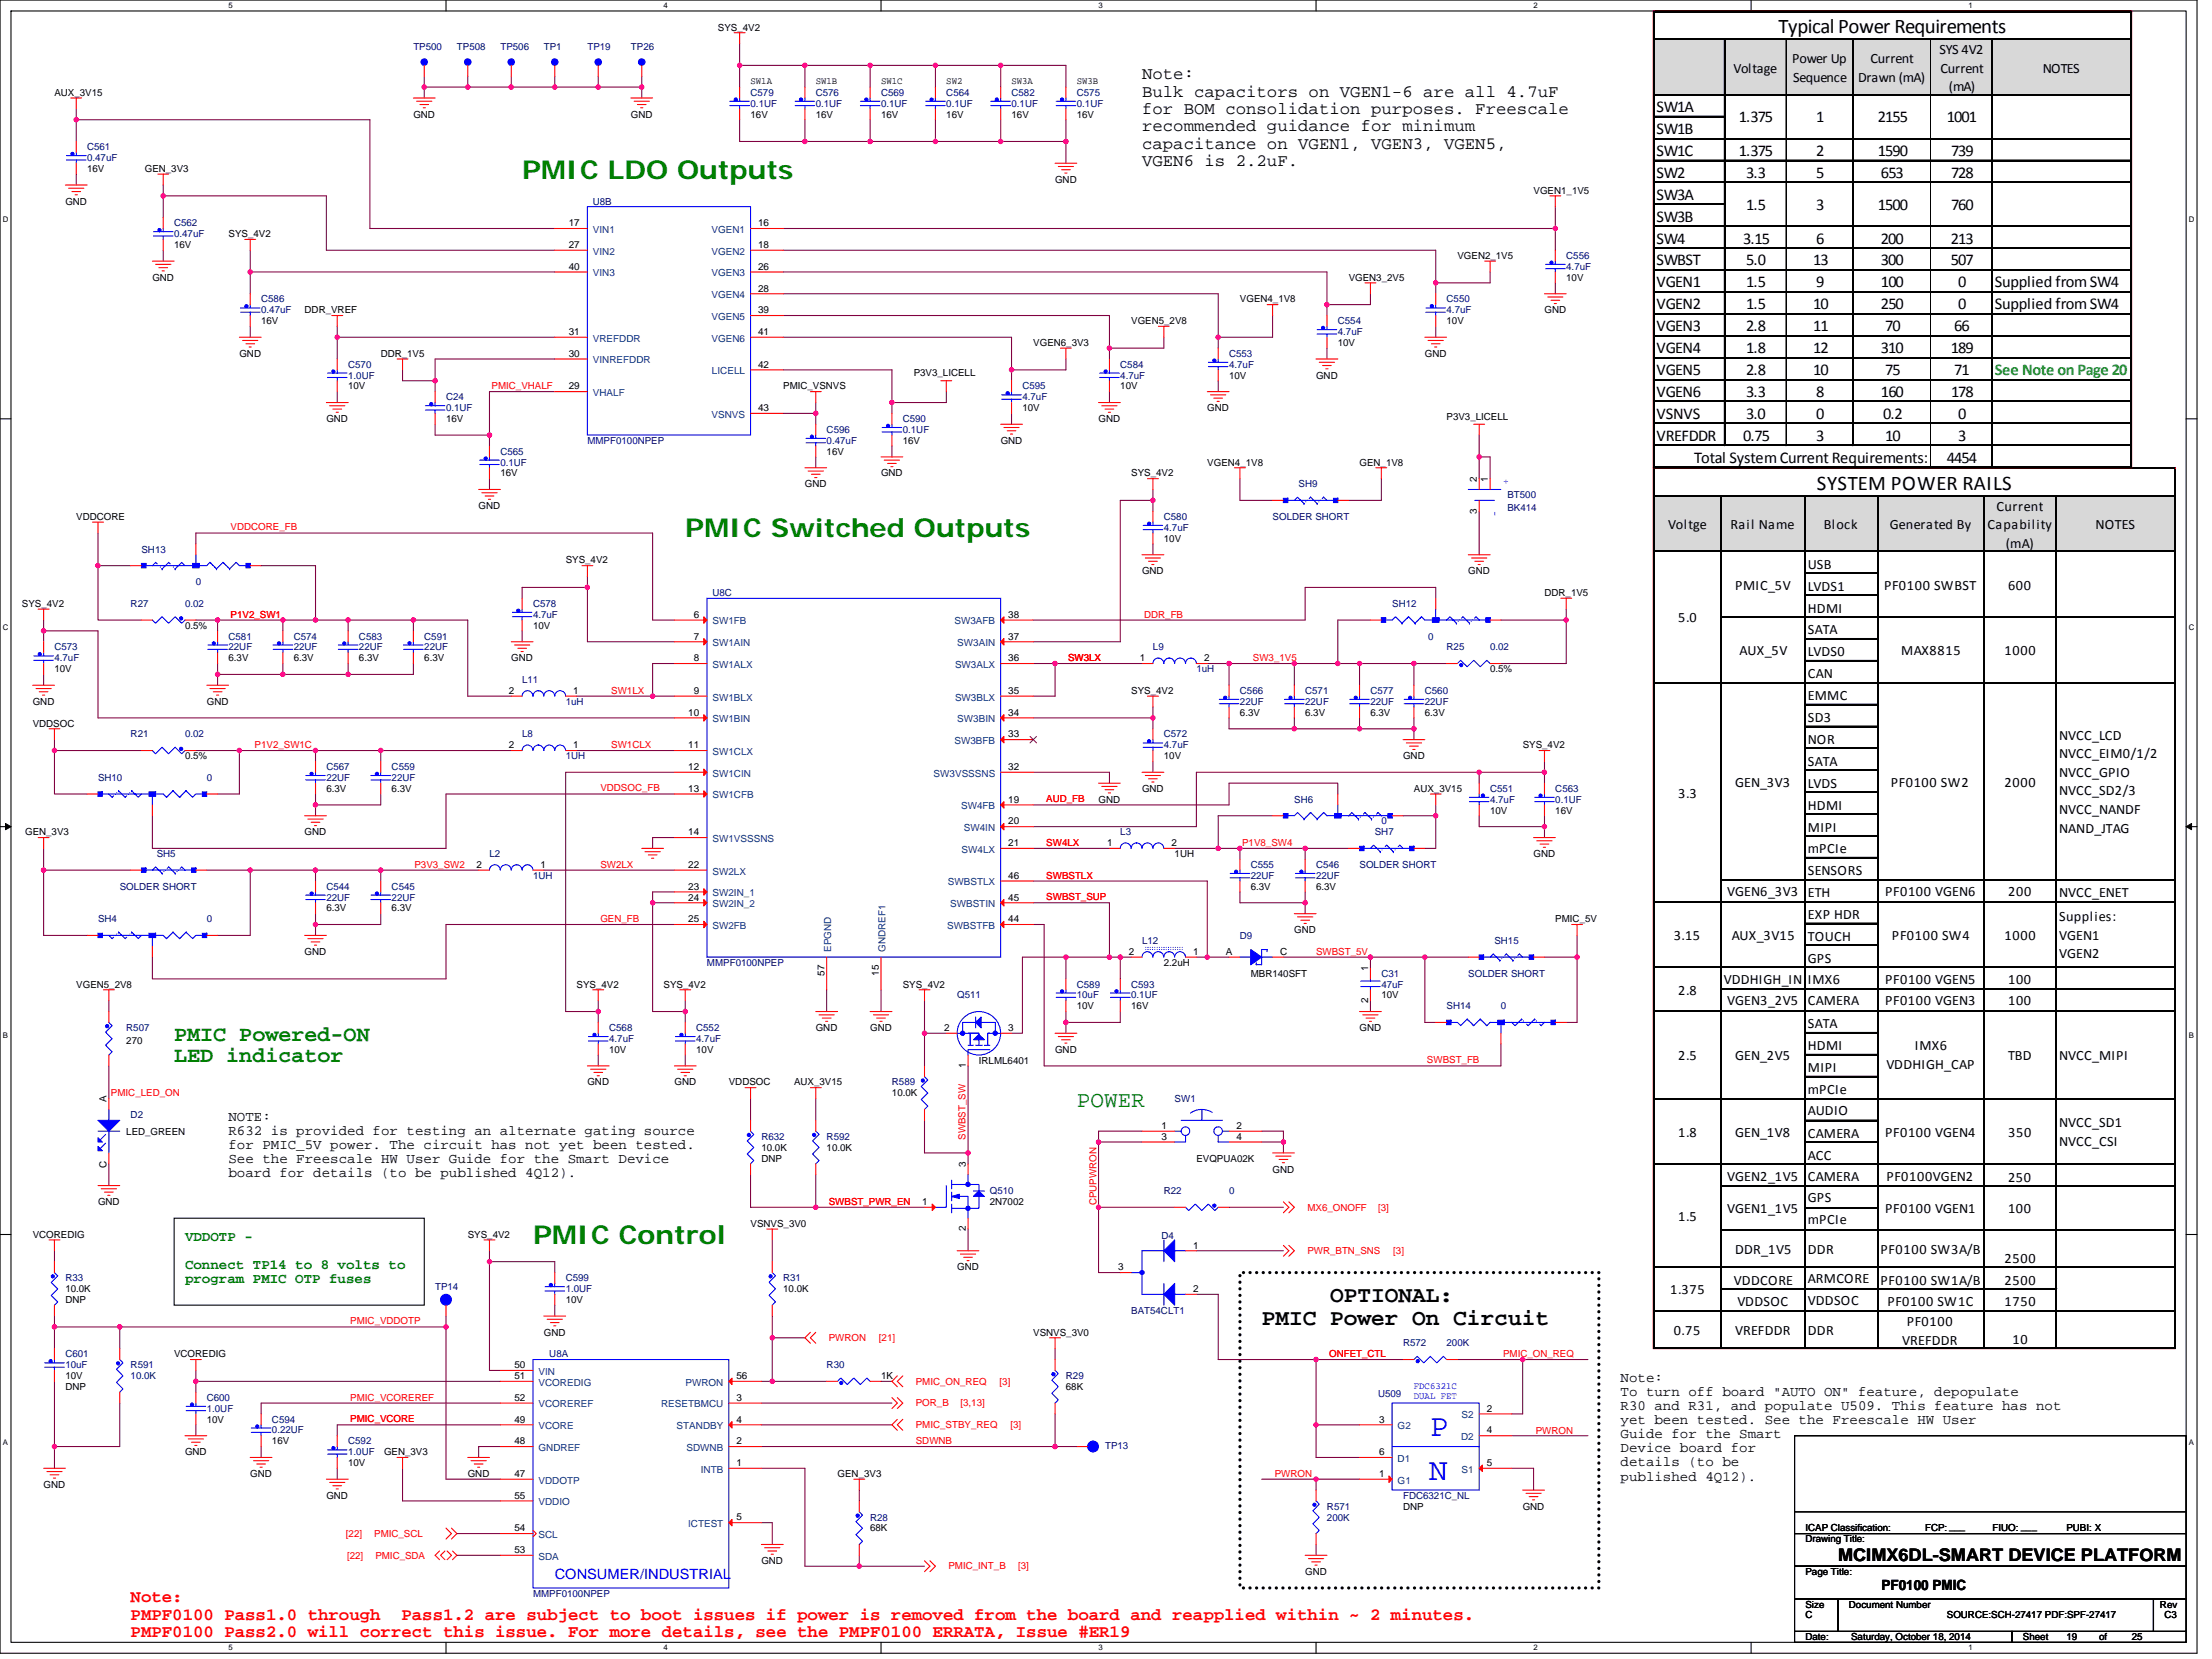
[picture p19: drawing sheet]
<svg xmlns="http://www.w3.org/2000/svg" width="610mm" height="457mm" viewBox="0 0 610 457" stroke-linecap="round" stroke-linejoin="round" font-family="sans-serif">
<defs><g id="words">
<g font-size="8.7" fill="#00f">
<text x="394.2" y="395.7">P</text>
<text x="393.9" y="408">N</text>
</g>
<g font-size="7.2" fill="#008000">
<text x="143.9" y="49.2">PMIC LDO Outputs</text>
<text x="188.8" y="148.1">PMIC Switched Outputs</text>
<text x="146.9" y="342.9">PMIC Control</text>
</g>
<text font-size="6.3" fill="#008000" x="296.8" y="305">POWER</text>
<g font-size="6.3">
<text x="366.6" y="358.9">OPTIONAL:</text>
<text x="347.7" y="365.2">PMIC Power On Circuit</text>
</g>
<g font-size="6" fill="#008000">
<text x="48" y="286.8">PMIC Powered-ON</text>
<text x="48" y="292.8">LED indicator</text>
</g>
<g font-size="5.7">
<text x="490.2" y="9.1">Typical Power Requirements</text>
<text x="500.7" y="135">SYSTEM POWER RAILS</text>
</g>
<g font-size="4.8">
<text x="314.7" y="21.8">Note:</text>
<text x="314.7" y="26.6">Bulk capacitors on VGEN1-6 are all 4.7uF</text>
<text x="314.7" y="31.4">for BOM consolidation purposes. Freescale</text>
<text x="314.7" y="36.2">recommended guidance for minimum</text>
<text x="314.7" y="41">capacitance on VGEN1, VGEN3, VGEN5,</text>
<text x="314.7" y="45.8">VGEN6 is 2.2uF.</text>
<text x="506.6" y="430.1">MCIMX6DL-SMART DEVICE PLATFORM</text>
</g>
<g font-size="4.8" fill="#f00">
<text x="36" y="441.6">Note:</text>
<text x="36" y="446.4">PMPF0100 Pass1.0 through</text>
<text x="110.6" y="446.4">Pass1.2 are subject to boot issues if power is removed from the board and reapplied within ~ 2 minutes.</text>
<text x="36" y="451.2">PMPF0100 Pass2.0 will correct this issue. For more details, see the PMPF0100 ERRATA, Issue #ER19</text>
</g>
<g font-size="4.5">
<text x="456.5" y="30.9">SW1A</text>
<text x="479.2" y="33.6">1.375</text>
<text x="500.5" y="33.6">1</text>
<text x="517.5" y="33.6">2155</text>
<text x="536.5" y="33.6">1001</text>
<text x="456.5" y="36.9">SW1B</text>
<text x="456.5" y="43">SW1C</text>
<text x="479.2" y="43">1.375</text>
<text x="500.5" y="43">2</text>
<text x="517.5" y="43">1590</text>
<text x="537.7" y="43">739</text>
<text x="456.5" y="49">SW2</text>
<text x="481.2" y="49">3.3</text>
<text x="500.5" y="49">5</text>
<text x="518.4" y="49">653</text>
<text x="537.7" y="49">728</text>
<text x="456.5" y="55">SW3A</text>
<text x="481.2" y="57.8">1.5</text>
<text x="500.5" y="57.8">3</text>
<text x="517.5" y="57.8">1500</text>
<text x="537.7" y="57.8">760</text>
<text x="456.5" y="61.1">SW3B</text>
<text x="456.5" y="67.1">SW4</text>
<text x="480.4" y="67.1">3.15</text>
<text x="500.5" y="67.1">6</text>
<text x="518.4" y="67.1">200</text>
<text x="537.7" y="67.1">213</text>
<text x="456.5" y="73.2">SWBST</text>
<text x="481.2" y="73.2">5.0</text>
<text x="499.7" y="73.2">13</text>
<text x="518.4" y="73.2">300</text>
<text x="537.7" y="73.2">507</text>
<text x="456.5" y="79.2">VGEN1</text>
<text x="481.2" y="79.2">1.5</text>
<text x="500.5" y="79.2">9</text>
<text x="518.4" y="79.2">100</text>
<text x="539.7" y="79.2">0</text>
<text x="549.8" y="79.2">Supplied fromSW4</text>
<text x="456.5" y="85.2">VGEN2</text>
<text x="481.2" y="85.2">1.5</text>
<text x="499.7" y="85.2">10</text>
<text x="518.4" y="85.2">250</text>
<text x="539.7" y="85.2">0</text>
<text x="549.8" y="85.2">Supplied fromSW4</text>
<text x="456.5" y="91.3">VGEN3</text>
<text x="481.2" y="91.3">2.8</text>
<text x="499.7" y="91.3">11</text>
<text x="519.5" y="91.3">70</text>
<text x="538.5" y="91.3">66</text>
<text x="456.5" y="97.3">VGEN4</text>
<text x="481.2" y="97.3">1.8</text>
<text x="499.7" y="97.3">12</text>
<text x="518.4" y="97.3">310</text>
<text x="537.7" y="97.3">189</text>
<text x="456.5" y="103.3">VGEN5</text>
<text x="481.2" y="103.3">2.8</text>
<text x="499.7" y="103.3">10</text>
<text x="519.5" y="103.3">75</text>
<text x="538.5" y="103.3">71</text>
<text x="456.5" y="109.4">VGEN6</text>
<text x="481.2" y="109.4">3.3</text>
<text x="500.5" y="109.4">8</text>
<text x="518.4" y="109.4">160</text>
<text x="537.7" y="109.4">178</text>
<text x="456.5" y="115.4">VSNVS</text>
<text x="481.2" y="115.4">3.0</text>
<text x="500.5" y="115.4">0</text>
<text x="519" y="115.4">0.2</text>
<text x="539.7" y="115.4">0</text>
<text x="456.5" y="121.5">VREFDDR</text>
<text x="480.4" y="121.5">0.75</text>
<text x="500.5" y="121.5">3</text>
<text x="519.5" y="121.5">10</text>
<text x="539.7" y="121.5">3</text>
<text x="466.9" y="127.5">Total SystemCurrent Requirements:</text>
<text x="536.5" y="127.5">4454</text>
</g>
<text font-size="4.5" fill="#00b050" x="549.8" y="103.3">See Note onPage 20</text>
<g font-size="3.9">
<text x="493.9" y="17.3">Power Up</text>
<text x="515.5" y="17.3">Current</text>
<text x="534.5" y="14.9">SYS 4V2</text>
<text x="477.8" y="20.1">Voltage</text>
<text x="494.2" y="22.5">Sequence</text>
<text x="512" y="22.5">Drawn (mA)</text>
<text x="534.8" y="20.1">Current</text>
<text x="563" y="20.1">NOTES</text>
<text x="537.1" y="25.2">(mA)</text>
<text x="550.2" y="140.8">Current</text>
<text x="459.7" y="145.9">Voltge</text>
<text x="476.9" y="145.9">Rail Name</text>
<text x="502.6" y="145.9">Block</text>
<text x="520.8" y="145.9">Generated By</text>
<text x="547.8" y="145.9">Capability</text>
<text x="577.5" y="145.9">NOTES</text>
<text x="552.8" y="151">(mA)</text>
<text x="498.2" y="156.8">USB</text>
<text x="478.2" y="162.5">PMIC_5V</text>
<text x="498.2" y="162.8">LVDS1</text>
<text x="519.2" y="162.5">PF0100 SWBST</text>
<text x="553.4" y="162.5">600</text>
<text x="462.5" y="171.5">5.0</text>
<text x="498.2" y="168.8">HDMI</text>
<text x="498.2" y="174.9">SATA</text>
<text x="479.4" y="180.6">AUX_5V</text>
<text x="498.2" y="180.9">LVDS0</text>
<text x="523.9" y="180.6">MAX8815</text>
<text x="552.5" y="180.6">1000</text>
<text x="498.2" y="186.9">CAN</text>
<text x="498.2" y="193">EMMC</text>
<text x="498.2" y="199">SD3</text>
<text x="567.5" y="203.8">NVCC_LCD</text>
<text x="498.2" y="205">NOR</text>
<text x="567.5" y="208.9">NVCC_EIM0/1/2</text>
<text x="498.2" y="211.1">SATA</text>
<text x="567.5" y="214.1">NVCC_GPIO</text>
<text x="462.5" y="219.8">3.3</text>
<text x="478.2" y="216.8">GEN_3V3</text>
<text x="498.2" y="217.1">LVDS</text>
<text x="521.1" y="216.8">PF0100 SW2</text>
<text x="552.5" y="216.8">2000</text>
<text x="567.5" y="219.2">NVCC_SD2/3</text>
<text x="498.2" y="223.1">HDMI</text>
<text x="567.5" y="224.3">NVCC_NANDF</text>
<text x="498.2" y="229.2">MIPI</text>
<text x="567.5" y="229.4">NAND_JTAG</text>
<text x="498.2" y="235.2">mPCIe</text>
<text x="498.2" y="241.2">SENSORS</text>
<text x="476" y="246.9">VGEN6_3V3</text>
<text x="498.2" y="247.2">ETH</text>
<text x="519.5" y="246.9">PF0100 VGEN6</text>
<text x="553.4" y="246.9">200</text>
<text x="567.5" y="247.2">NVCC_ENET</text>
<text x="498.2" y="253.3">EXP HDR</text>
<text x="567.5" y="253.9">Supplies:</text>
<text x="461.3" y="259">3.15</text>
<text x="477.2" y="259">AUX_3V15</text>
<text x="498.2" y="259.3">TOUCH</text>
<text x="521.4" y="259">PF0100 SW4</text>
<text x="552.4" y="259">1000</text>
<text x="567.5" y="259">VGEN1</text>
<text x="498.2" y="265.3">GPS</text>
<text x="567.5" y="264.1">VGEN2</text>
<text x="462.5" y="274.1">2.8</text>
<text x="475" y="271.1">VDDHIGH_IN IMX6</text>
<text x="519.5" y="271.1">PF0100 VGEN5</text>
<text x="553.4" y="271.1">100</text>
<text x="476" y="277.1">VGEN3_2V5 CAMERA</text>
<text x="519.5" y="277.1">PF0100 VGEN3</text>
<text x="553.4" y="277.1">100</text>
<text x="498.2" y="283.4">SATA</text>
<text x="462.5" y="292.2">2.5</text>
<text x="478.2" y="292.2">GEN_2V5</text>
<text x="498.2" y="289.5">HDMI</text>
<text x="527.7" y="289.5">IMX6</text>
<text x="553.4" y="292.2">TBD</text>
<text x="567.5" y="292.2">NVCC_MIPI</text>
<text x="498.2" y="295.5">MIPI</text>
<text x="519.9" y="294.6">VDDHIGH_CAP</text>
<text x="498.2" y="301.5">mPCIe</text>
<text x="63" y="308.8">NOTE:</text>
<text x="498.2" y="307.3">AUDIO</text>
<text x="567.5" y="310.6">NVCC_SD1</text>
<text x="63" y="312.7">R632 is provided for testing an alternate gating source</text>
<text x="63" y="316.6">for PMIC_5V power. The circuit has not yet been tested.</text>
<text x="462.5" y="313.3">1.8</text>
<text x="478.2" y="313.3">GEN_1V8</text>
<text x="498.2" y="313.6">CAMERA</text>
<text x="519.5" y="313.3">PF0100 VGEN4</text>
<text x="553.4" y="313.3">350</text>
<text x="567.5" y="315.7">NVCC_CSI</text>
<text x="63" y="320.5">See the Freescale HW User Guide for the Smart Device</text>
<text x="498.2" y="319.6">ACC</text>
<text x="63" y="324.4">board for details (to be published 4Q12).</text>
<text x="476" y="325.4">VGEN2_1V5 CAMERA</text>
<text x="519.9" y="325.4">PF0100VGEN2</text>
<text x="553.4" y="325.7">250</text>
<text x="476" y="334.4">VGEN1_1V5</text>
<text x="498.2" y="331.4">GPS</text>
<text x="519.5" y="334.4">PF0100 VGEN1</text>
<text x="553.4" y="334.4">100</text>
<text x="462.5" y="336.5">1.5</text>
<text x="498.2" y="337.4">mPCIe</text>
<text x="478.2" y="345.6">DDR_1V5</text>
<text x="498.2" y="345.6">DDR</text>
<text x="518.3" y="345.6">PF0100 SW3A/B</text>
<text x="552.4" y="348">2500</text>
<text x="477.9" y="354">VDDCORE</text>
<text x="498.2" y="353.7">ARMCORE</text>
<text x="518.3" y="354">PF0100 SW1A/B</text>
<text x="552.4" y="354">2500</text>
<text x="460.3" y="356.7">1.375</text>
<text x="498.2" y="359.7">VDDSOC</text>
<text x="478.8" y="360">VDDSOC</text>
<text x="520.2" y="360">PF0100 SW1C</text>
<text x="525.5" y="365.5">PF0100</text>
<text x="552.4" y="360">1750</text>
<text x="461.3" y="367.9">0.75</text>
<text x="478.2" y="367.9">VREFDDR</text>
<text x="498.2" y="367.9">DDR</text>
<text x="524.3" y="370.6">VREFDDR</text>
<text x="554.7" y="370.3">10</text>
<text x="446.6" y="380.8">Note:</text>
<text x="446.6" y="384.7">To turn off board &quot;AUTO ON&quot; feature, depopulate</text>
<text x="446.6" y="388.6">R30 and R31, and populate U509. This feature has not</text>
<text x="446.6" y="392.5">yet been tested. See the Freescale HW User</text>
<text x="446.6" y="396.3">Guide for the Smart</text>
<text x="446.6" y="400.2">Device board for</text>
<text x="446.6" y="404.1">details (to be</text>
<text x="446.6" y="408">published 4Q12).</text>
<text x="518.5" y="438.2">PF0100 PMIC</text>
</g>
<g font-size="3.9" fill="#008000">
<text x="51" y="341.9">VDDOTP -</text>
<text x="51" y="349.7">Connect TP14 to 8 volts to</text>
<text x="51" y="353.6">program PMIC OTP fuses</text>
</g>
<text font-size="3.9" fill="#00f" x="152.9" y="435.1">CONSUMER/INDUSTRIAL</text>
<g font-size="2.7">
<text x="197.8" y="8.4">SYS_4V2</text>
<text x="206.8" y="23.2">SW1A</text>
<text x="224.8" y="23.2">SW1B</text>
<text x="242.8" y="23.2">SW1C</text>
<text x="260.8" y="23.2">SW2</text>
<text x="278.8" y="23.2">SW3A</text>
<text x="296.8" y="23.2">SW3B</text>
<text x="15" y="26.4">AUX_3V15</text>
<text x="113.9" y="32.4">GND</text>
<text x="173.9" y="32.4">GND</text>
<text x="206.8" y="32.4">16V</text>
<text x="224.8" y="32.4">16V</text>
<text x="242.8" y="32.4">16V</text>
<text x="260.8" y="32.4">16V</text>
<text x="278.8" y="32.4">16V</text>
<text x="296.8" y="32.4">16V</text>
<text x="24" y="47.4">16V</text>
<text x="39.9" y="47.4">GEN_3V3</text>
<text x="290.8" y="50.4">GND</text>
<text x="422.6" y="53.4">VGEN1_1V5</text>
<text x="18" y="56.4">GND</text>
<text x="63" y="65.4">SYS_4V2</text>
<text x="156.7" y="62.4">17</text>
<text x="208.9" y="62.4">16</text>
<text x="48" y="68.4">16V</text>
<text x="156.7" y="68.3">27</text>
<text x="208.9" y="68.3">18</text>
<text x="401.7" y="71.4">VGEN2_1V5</text>
<text x="42" y="77.3">GND</text>
<text x="156.7" y="74.3">40</text>
<text x="208.9" y="74.3">26</text>
<text x="371.7" y="77.3">VGEN3_2V5</text>
<text x="431.6" y="77.3">10V</text>
<text x="208.9" y="80.3">28</text>
<text x="341.7" y="83.4">VGEN4_1V8</text>
<text x="72" y="89.3">16V</text>
<text x="83.9" y="86.3">DDR_VREF</text>
<text x="208.9" y="86.3">39</text>
<text x="311.7" y="89.3">VGEN5_2V8</text>
<text x="398.7" y="89.3">10V</text>
<text x="425.6" y="86.3">GND</text>
<text x="156.7" y="92.3">31</text>
<text x="208.9" y="92.3">41</text>
<text x="284.8" y="95.3">VGEN6_3V3</text>
<text x="368.7" y="95.3">10V</text>
<text x="66" y="98.3">GND</text>
<text x="104.9" y="98.3">DDR_1V5</text>
<text x="156.7" y="98.3">30</text>
<text x="208.9" y="101.3">42</text>
<text x="392.7" y="98.3">GND</text>
<text x="95.9" y="107.3">10V</text>
<text x="156.7" y="107.3">29</text>
<text x="215.8" y="107.3">PMIC_VSNVS</text>
<text x="251.8" y="103.7">P3V3_LICELL</text>
<text x="308.7" y="107.3">10V</text>
<text x="338.7" y="104.3">10V</text>
<text x="362.7" y="104.3">GND</text>
<text x="208.9" y="113.3">43</text>
<text x="281.8" y="113.3">10V</text>
<text x="332.7" y="113.3">GND</text>
<text x="89.9" y="116.3">GND</text>
<text x="122.9" y="116.3">16V</text>
<text x="302.7" y="116.3">GND</text>
<text x="398.7" y="115.7">P3V3_LICELL</text>
<text x="227.8" y="125.3">16V</text>
<text x="248.8" y="122.3">16V</text>
<text x="275.8" y="122.3">GND</text>
<text x="137.9" y="131.3">16V</text>
<text x="242.8" y="131.3">GND</text>
<text x="311.7" y="131.3">SYS_4V2</text>
<text x="332.7" y="128.3">VGEN4_1V8</text>
<text x="374.7" y="128.3">GEN_1V8</text>
<text x="221.8" y="134.3">GND</text>
<text x="407" y="132.8" transform="rotate(-90 407 132.8)">2</text>
<text x="410" y="132.8" transform="rotate(-90 410 132.8)">1</text>
<text x="21" y="143.3">VDDCORE</text>
<text x="131.9" y="140.3">GND</text>
<text x="407" y="141.5" transform="rotate(-90 407 141.5)">3</text>
<text x="320.7" y="149.3">10V</text>
<text x="155.9" y="155.3">SYS_4V2</text>
<text x="314.7" y="158.3">GND</text>
<text x="404.6" y="158.3">GND</text>
<text x="6" y="167.3">SYS_4V2</text>
<text x="425.6" y="164.3">DDR_1V5</text>
<text x="51" y="173.3">0.5%</text>
<text x="146.9" y="173.3">10V</text>
<text x="191.2" y="170.3">6</text>
<text x="277.9" y="170.3">38</text>
<text x="191.2" y="176.3">7</text>
<text x="277.9" y="176.3">37</text>
<text x="15" y="185.3">10V</text>
<text x="63" y="182.2">6.3V</text>
<text x="81" y="182.2">6.3V</text>
<text x="98.9" y="182.2">6.3V</text>
<text x="116.9" y="182.2">6.3V</text>
<text x="140.9" y="182.2">GND</text>
<text x="191.2" y="182.2">8</text>
<text x="277.9" y="182.2">36</text>
<text x="314.1" y="182.2">1</text>
<text x="331.8" y="182.2">2</text>
<text x="410.7" y="185.3">0.5%</text>
<text x="140.3" y="191.2">2</text>
<text x="158" y="191.2">1</text>
<text x="191.2" y="191.2">9</text>
<text x="277.9" y="191.2">35</text>
<text x="311.7" y="191.2">SYS_4V2</text>
<text x="9" y="194.2">GND</text>
<text x="57" y="194.2">GND</text>
<text x="189.7" y="197.2">10</text>
<text x="277.9" y="197.2">34</text>
<text x="341.7" y="197.2">6.3V</text>
<text x="359.7" y="197.2">6.3V</text>
<text x="377.7" y="197.2">6.3V</text>
<text x="392.7" y="197.2">6.3V</text>
<text x="9" y="200.2">VDDSOC</text>
<text x="277.9" y="203.2">33</text>
<text x="51" y="209.2">0.5%</text>
<text x="140.3" y="206.2">2</text>
<text x="158" y="206.2">1</text>
<text x="189.7" y="206.2">11</text>
<text x="320.7" y="209.2">10V</text>
<text x="386.7" y="209.2">GND</text>
<text x="419.6" y="206.2">SYS_4V2</text>
<text x="189.7" y="212.2">12</text>
<text x="277.9" y="212.2">32</text>
<text x="89.9" y="218.2">6.3V</text>
<text x="107.9" y="218.2">6.3V</text>
<text x="189.7" y="218.2">13</text>
<text x="277.9" y="221.2">19</text>
<text x="302.7" y="221.2">GND</text>
<text x="314.7" y="218.2">GND</text>
<text x="389.7" y="218.2">AUX_3V15</text>
<text x="277.9" y="227.2">20</text>
<text x="410.7" y="224.2">10V</text>
<text x="428.6" y="224.2">16V</text>
<text x="6.9" y="230.2">GEN_3V3</text>
<text x="83.9" y="230.2">GND</text>
<text x="189.7" y="230.2">14</text>
<text x="277.9" y="233.2">21</text>
<text x="305.1" y="233.2">1</text>
<text x="322.8" y="233.2">2</text>
<text x="131.3" y="239.2">2</text>
<text x="149" y="239.2">1</text>
<text x="189.7" y="239.2">22</text>
<text x="323.7" y="236.2">1UH</text>
<text x="422.6" y="236.2">GND</text>
<text x="189.7" y="245.2">23</text>
<text x="277.9" y="242.2">46</text>
<text x="344.7" y="245.2">6.3V</text>
<text x="362.7" y="245.2">6.3V</text>
<text x="89.9" y="251.2">6.3V</text>
<text x="107.9" y="251.2">6.3V</text>
<text x="189.7" y="248.2">24</text>
<text x="277.9" y="248.2">45</text>
<text x="189.7" y="254.2">25</text>
<text x="277.9" y="254.2">44</text>
<text x="356.7" y="257.2">GND</text>
<text x="428.6" y="254.2">PMIC_5V</text>
<text x="83.9" y="263.2">GND</text>
<text x="311.1" y="263.2">2</text>
<text x="328.8" y="263.2">1</text>
<text x="337.8" y="263.2">A</text>
<text x="352.8" y="263.2">C</text>
<text x="227.2" y="268.9" transform="rotate(-90 227.2 268.9)">57</text>
<text x="242.2" y="268.9" transform="rotate(-90 242.2 268.9)">15</text>
<text x="320.7" y="266.2">2.2uH</text>
<text x="344.7" y="269.2">MBR140SFT</text>
<text x="377.1" y="267.7" transform="rotate(-90 377.1 267.7)">1</text>
<text x="21" y="272.2">VGEN5_2V8</text>
<text x="158.9" y="272.2">SYS_4V2</text>
<text x="182.9" y="272.2">SYS_4V2</text>
<text x="248.8" y="272.2">SYS_4V2</text>
<text x="380.7" y="275.2">10V</text>
<text x="296.8" y="278.2">10V</text>
<text x="311.7" y="278.2">16V</text>
<text x="377.1" y="276.4" transform="rotate(-90 377.1 276.4)">2</text>
<text x="34.8" y="287.8">270</text>
<text x="224.8" y="284.2">GND</text>
<text x="239.8" y="284.2">GND</text>
<text x="260.2" y="284.1">2</text>
<text x="277.9" y="284.1">3</text>
<text x="374.7" y="284.2">GND</text>
<text x="167.9" y="290.2">10V</text>
<text x="191.9" y="290.2">10V</text>
<text x="269.8" y="293.2">IRLML6401</text>
<text x="290.8" y="290.2">GND</text>
<text x="161.9" y="299.1">GND</text>
<text x="185.9" y="299.1">GND</text>
<text x="200.9" y="299.1">VDDSOC</text>
<text x="218.8" y="299.1">AUX_3V15</text>
<text x="266.2" y="294.4" transform="rotate(-90 266.2 294.4)">1</text>
<text x="29.4" y="303.7" transform="rotate(-90 29.4 303.7)">A</text>
<text x="245.8" y="302.1">10.0K</text>
<text x="320.1" y="311.1">1</text>
<text x="340.8" y="311.1">2</text>
<text x="34.8" y="312.9">LED_GREEN</text>
<text x="209.8" y="317.1">10.0K</text>
<text x="227.8" y="317.1">10.0K</text>
<text x="320.1" y="314.1">3</text>
<text x="340.8" y="314.1">4</text>
<text x="29.4" y="321.8" transform="rotate(-90 29.4 321.8)">C</text>
<text x="209.8" y="320.1">DNP</text>
<text x="266.2" y="321.6" transform="rotate(-90 266.2 321.6)">3</text>
<text x="329.7" y="320.1">EVQPUA02K</text>
<text x="350.7" y="323.1">GND</text>
<text x="27" y="332.1">GND</text>
<text x="254.2" y="332.1">1</text>
<text x="272.8" y="332.1">2N7002</text>
<text x="9" y="341.1">VCOREDIG</text>
<text x="128.9" y="341.1">SYS_4V2</text>
<text x="206.8" y="338.1">VSNVS_3V0</text>
<text x="266.2" y="339.3" transform="rotate(-90 266.2 339.3)">2</text>
<text x="328.8" y="344.1">1</text>
<text x="263.8" y="350.1">GND</text>
<text x="308.1" y="350.1">3</text>
<text x="18" y="356.1">10.0K</text>
<text x="18" y="359.1">DNP</text>
<text x="155.9" y="359.1">10V</text>
<text x="215.8" y="356.1">10.0K</text>
<text x="328.8" y="356.1">2</text>
<text x="149.9" y="368.1">GND</text>
<text x="284.8" y="368.1">VSNVS_3V0</text>
<text x="48" y="374.1">VCOREDIG</text>
<text x="141.8" y="377.1">50</text>
<text x="18" y="380.1">10V</text>
<text x="18" y="383.1">DNP</text>
<text x="141.8" y="380.1">51</text>
<text x="202.9" y="380.1">56</text>
<text x="242.8" y="380.1">1K</text>
<text x="293.8" y="383.1">68K</text>
<text x="141.8" y="386.1">52</text>
<text x="202.9" y="386.1">3</text>
<text x="409.7" y="389">2</text>
<text x="57" y="392">10V</text>
<text x="141.8" y="392">49</text>
<text x="202.9" y="392">4</text>
<text x="380" y="392">3</text>
<text x="409.7" y="395.1">4</text>
<text x="51" y="401">GND</text>
<text x="75" y="398.1">16V</text>
<text x="105.8" y="401">GEN_3V3</text>
<text x="141.8" y="398">48</text>
<text x="202.9" y="398">2</text>
<text x="380" y="401">6</text>
<text x="69" y="407">GND</text>
<text x="95.9" y="404.1">10V</text>
<text x="128.9" y="407">GND</text>
<text x="141.8" y="407">47</text>
<text x="202.9" y="404">1</text>
<text x="230.8" y="407">GEN_3V3</text>
<text x="380" y="407">1</text>
<text x="409.7" y="404">5</text>
<text x="12" y="410">GND</text>
<text x="89.9" y="413">GND</text>
<text x="141.8" y="413">55</text>
<text x="202.9" y="419">5</text>
<text x="386.7" y="416">DNP</text>
<text x="419.6" y="416">GND</text>
<text x="141.8" y="422">54</text>
<text x="239.8" y="422">68K</text>
<text x="497.6" y="425">Drawing Title:</text>
<text x="497.6" y="422">ICAP Classification:</text>
<text x="530.5" y="422">FCP: ___</text>
<text x="549.1" y="422">FIUO: ___</text>
<text x="569.5" y="422">PUBI: X</text>
<text x="141.8" y="428">53</text>
<text x="209.8" y="431">GND</text>
<text x="359.7" y="434">GND</text>
<text x="497.6" y="434">Page Title:</text>
<text x="497.6" y="443">Size</text>
<text x="509.5" y="443">Document Number</text>
<text x="595.3" y="443">Rev</text>
<text x="497.6" y="446">C</text>
<text x="536.5" y="446">SOURCE:SCH-27417 PDF:SPF-27417</text>
<text x="596.5" y="446">C3</text>
<text x="497.6" y="452">Date:</text>
<text x="510.2" y="452">Saturday, October 18, 2014</text>
<text x="557.5" y="452">Sheet</text>
<text x="569.5" y="452">19</text>
<text x="578.5" y="452">of</text>
<text x="587.5" y="452">25</text>
</g>
<g font-size="2.7" fill="#000080">
<text x="113.9" y="13.8">TP500</text>
<text x="125.9" y="13.8">TP508</text>
<text x="137.9" y="13.8">TP506</text>
<text x="149.9" y="13.8">TP1</text>
<text x="161.9" y="13.8">TP19</text>
<text x="173.9" y="13.8">TP26</text>
<text x="206.8" y="26.4">C579</text>
<text x="206.8" y="29.4">0.1UF</text>
<text x="224.8" y="26.4">C576</text>
<text x="224.8" y="29.4">0.1UF</text>
<text x="242.8" y="26.4">C569</text>
<text x="242.8" y="29.4">0.1UF</text>
<text x="260.8" y="26.4">C564</text>
<text x="260.8" y="29.4">0.1UF</text>
<text x="278.8" y="26.4">C582</text>
<text x="278.8" y="29.4">0.1UF</text>
<text x="296.8" y="26.4">C575</text>
<text x="296.8" y="29.4">0.1UF</text>
<text x="24" y="41.4">C561</text>
<text x="24" y="44.4">0.47uF</text>
<text x="163.4" y="56.4">U8B</text>
<text x="48" y="62.4">C562</text>
<text x="48" y="65.4">0.47uF</text>
<text x="431.6" y="71.4">C556</text>
<text x="431.6" y="74.4">4.7uF</text>
<text x="72" y="83.4">C586</text>
<text x="398.7" y="83.4">C550</text>
<text x="72" y="86.3">0.47uF</text>
<text x="368.7" y="89.3">C554</text>
<text x="398.7" y="86.3">4.7uF</text>
<text x="368.7" y="92.3">4.7uF</text>
<text x="95.9" y="101.3">C570</text>
<text x="308.7" y="101.3">C584</text>
<text x="338.7" y="98.3">C553</text>
<text x="338.7" y="101.3">4.7uF</text>
<text x="95.9" y="104.3">1.0UF</text>
<text x="281.8" y="107.3">C595</text>
<text x="308.7" y="104.3">4.7uF</text>
<text x="122.9" y="110.3">C24</text>
<text x="122.9" y="113.3">0.1UF</text>
<text x="281.8" y="110.3">4.7uF</text>
<text x="227.8" y="119.3">C596</text>
<text x="248.8" y="116.3">C590</text>
<text x="248.8" y="119.3">0.1UF</text>
<text x="137.9" y="125.3">C565</text>
<text x="161.9" y="122.3">MMPF0100NPEP</text>
<text x="227.8" y="122.3">0.47uF</text>
<text x="137.9" y="128.3">0.1UF</text>
<text x="357.9" y="134.3">SH9</text>
<text x="415.4" y="137.3">BT500</text>
<text x="320.7" y="143.3">C580</text>
<text x="350.7" y="143.3">SOLDER SHORT</text>
<text x="415.4" y="140.9">BK414</text>
<text x="320.7" y="146.3">4.7uF</text>
<text x="39" y="152.3">SH13</text>
<text x="54" y="161.3">0</text>
<text x="36" y="167.3">R27</text>
<text x="51" y="167.3">0.02</text>
<text x="146.9" y="167.3">C578</text>
<text x="196.3" y="164.3">U8C</text>
<text x="383.7" y="167.3">SH12</text>
<text x="146.9" y="170.3">4.7uF</text>
<text x="15" y="179.3">C573</text>
<text x="63" y="176.3">C581</text>
<text x="63" y="179.3">22UF</text>
<text x="81" y="176.3">C574</text>
<text x="81" y="179.3">22UF</text>
<text x="98.9" y="176.3">C583</text>
<text x="98.9" y="179.3">22UF</text>
<text x="116.9" y="176.3">C591</text>
<text x="116.9" y="179.3">22UF</text>
<text x="317.7" y="179.3">L9</text>
<text x="393.6" y="176.3">0</text>
<text x="398.7" y="179.3">R25</text>
<text x="410.7" y="179.3">0.02</text>
<text x="15" y="182.2">4.7uF</text>
<text x="329.7" y="185.3">1uH</text>
<text x="143.9" y="188.3">L11</text>
<text x="341.7" y="191.2">C566</text>
<text x="359.7" y="191.2">C571</text>
<text x="377.7" y="191.2">C577</text>
<text x="392.7" y="191.2">C560</text>
<text x="155.9" y="194.2">1uH</text>
<text x="341.7" y="194.2">22UF</text>
<text x="359.7" y="194.2">22UF</text>
<text x="377.7" y="194.2">22UF</text>
<text x="392.7" y="194.2">22UF</text>
<text x="36" y="203.2">R21</text>
<text x="51" y="203.2">0.02</text>
<text x="143.9" y="203.2">L8</text>
<text x="320.7" y="203.2">C572</text>
<text x="155.9" y="209.2">1UH</text>
<text x="320.7" y="206.2">4.7uF</text>
<text x="27" y="215.2">SH10</text>
<text x="57" y="215.2">0</text>
<text x="89.9" y="212.2">C567</text>
<text x="89.9" y="215.2">22UF</text>
<text x="107.9" y="212.2">C559</text>
<text x="107.9" y="215.2">22UF</text>
<text x="356.7" y="221.2">SH6</text>
<text x="410.7" y="218.2">C551</text>
<text x="410.7" y="221.2">4.7uF</text>
<text x="428.6" y="218.2">C563</text>
<text x="428.6" y="221.2">0.1UF</text>
<text x="380.7" y="227.2">0</text>
<text x="308.7" y="230.2">L3</text>
<text x="378.9" y="230.2">SH7</text>
<text x="43.2" y="236.2">SH5</text>
<text x="134.9" y="236.2">L2</text>
<text x="344.7" y="239.2">C555</text>
<text x="362.7" y="239.2">C546</text>
<text x="374.7" y="239.2">SOLDER SHORT</text>
<text x="33" y="245.2">SOLDER SHORT</text>
<text x="89.9" y="245.2">C544</text>
<text x="107.9" y="245.2">C545</text>
<text x="146.9" y="242.2">1UH</text>
<text x="344.7" y="242.2">22UF</text>
<text x="362.7" y="242.2">22UF</text>
<text x="89.9" y="248.2">22UF</text>
<text x="107.9" y="248.2">22UF</text>
<text x="27" y="254.2">SH4</text>
<text x="57" y="254.2">0</text>
<text x="314.7" y="260.2">L12</text>
<text x="341.7" y="258.7">D9</text>
<text x="411.8" y="260.2">SH15</text>
<text x="194.8" y="266.2">MMPF0100NPEP</text>
<text x="380.7" y="269.2">C31</text>
<text x="404.6" y="269.2">SOLDER SHORT</text>
<text x="263.8" y="275.2">Q511</text>
<text x="296.8" y="272.2">C589</text>
<text x="296.8" y="275.2">10uF</text>
<text x="311.7" y="272.2">C593</text>
<text x="311.7" y="275.2">0.1UF</text>
<text x="380.7" y="272.2">47uF</text>
<text x="398.7" y="278.2">SH14</text>
<text x="413.6" y="278.2">0</text>
<text x="34.8" y="284.2">R507</text>
<text x="167.9" y="284.2">C568</text>
<text x="167.9" y="287.1">4.7uF</text>
<text x="191.9" y="284.2">C552</text>
<text x="191.9" y="287.1">4.7uF</text>
<text x="245.8" y="299.1">R589</text>
<text x="323.7" y="303.6">SW1</text>
<text x="36" y="308.1">D2</text>
<text x="209.8" y="314.1">R632</text>
<text x="227.8" y="314.1">R592</text>
<text x="272.8" y="329.1">Q510</text>
<text x="320.7" y="329.1">R22</text>
<text x="338.7" y="329.1">0</text>
<text x="320.1" y="341.4">D4</text>
<text x="18" y="353.1">R33</text>
<text x="155.9" y="353.1">C599</text>
<text x="215.8" y="353.1">R31</text>
<text x="119.9" y="355.5">TP14</text>
<text x="155.9" y="356.1">1.0UF</text>
<text x="311.7" y="362.1">BAT54CLT1</text>
<text x="386.7" y="371.1">R572</text>
<text x="398.7" y="371.1">200K</text>
<text x="18" y="374.1">C601</text>
<text x="18" y="377.1">10uF</text>
<text x="36" y="377.1">R591</text>
<text x="151.4" y="374.1">U8A</text>
<text x="227.8" y="377.1">R30</text>
<text x="36" y="380.1">10.0K</text>
<text x="293.8" y="380.1">R29</text>
<text x="57" y="386.1">C600</text>
<text x="57" y="389.1">1.0UF</text>
<text x="379.8" y="384.9">U509</text>
<text x="75" y="392">C594</text>
<text x="75" y="395.1">0.22UF</text>
<text x="95.9" y="398.1">C592</text>
<text x="95.9" y="401">1.0UF</text>
<text x="304.5" y="399.2">TP13</text>
<text x="386.7" y="413">FDC6321C_NL</text>
<text x="239.8" y="419">R28</text>
<text x="365.7" y="416">R571</text>
<text x="365.7" y="419">200K</text>
<text x="146.9" y="440">MMPF0100NPEP</text>
</g>
<g font-size="2.7" fill="#004080">
<text x="163.4" y="64.2">VIN1</text>
<text x="196.1" y="64.2">VGEN1</text>
<text x="163.4" y="70.2">VIN2</text>
<text x="196.1" y="70.2">VGEN2</text>
<text x="163.4" y="76.2">VIN3</text>
<text x="196.1" y="76.2">VGEN3</text>
<text x="196.1" y="82.2">VGEN4</text>
<text x="196.1" y="88.2">VGEN5</text>
<text x="163.4" y="94.1">VREFDDR</text>
<text x="196.1" y="94.1">VGEN6</text>
<text x="163.4" y="100.1">VINREFDDR</text>
<text x="196.2" y="103.1">LICELL</text>
<text x="163.4" y="109.1">VHALF</text>
<text x="196.1" y="115.1">VSNVS</text>
<text x="196.3" y="172.1">SW1FB</text>
<text x="263" y="172.1">SW3AFB</text>
<text x="196.3" y="178.1">SW1AIN</text>
<text x="263.8" y="178.1">SW3AIN</text>
<text x="196.3" y="184.1">SW1ALX</text>
<text x="263.2" y="184.1">SW3ALX</text>
<text x="196.3" y="193.1">SW1BLX</text>
<text x="263.2" y="193.1">SW3BLX</text>
<text x="196.3" y="199.1">SW1BIN</text>
<text x="263.8" y="199.1">SW3BIN</text>
<text x="196.3" y="208">SW1CLX</text>
<text x="263" y="205">SW3BFB</text>
<text x="196.3" y="214">SW1CIN</text>
<text x="257.3" y="214">SW3VSSSNS</text>
<text x="196.3" y="220">SW1CFB</text>
<text x="264.9" y="223">SW4FB</text>
<text x="196.3" y="232">SW1VSSSNS</text>
<text x="265.6" y="229">SW4IN</text>
<text x="265" y="235">SW4LX</text>
<text x="196.3" y="241">SW2LX</text>
<text x="261.2" y="244">SWBSTLX</text>
<text x="196.3" y="247">SW2IN_1</text>
<text x="196.3" y="250">SW2IN_2</text>
<text x="261.8" y="250">SWBSTIN</text>
<text x="196.3" y="256">SW2FB</text>
<text x="261.1" y="256">SWBSTFB</text>
<text x="229.1" y="262.3" transform="rotate(-90 229.1 262.3)">EPGND</text>
<text x="244.1" y="262.3" transform="rotate(-90 244.1 262.3)">GNDREF1</text>
<text x="148.4" y="381.9">VCOREDIG</text>
<text x="148.4" y="378.9">VIN</text>
<text x="188.9" y="381.9">PWRON</text>
<text x="148.4" y="387.9">VCOREREF</text>
<text x="182.2" y="387.9">RESETBMCU</text>
<text x="148.4" y="393.9">VCORE</text>
<text x="186.5" y="393.9">STANDBY</text>
<text x="385.2" y="393.9">G2</text>
<text x="402.8" y="390.9">S2</text>
<text x="148.4" y="399.9">GNDREF</text>
<text x="189.2" y="399.9">SDWNB</text>
<text x="402.7" y="396.9">D2</text>
<text x="193.1" y="405.8">INTB</text>
<text x="385.2" y="402.9">D1</text>
<text x="402.8" y="405.8">S1</text>
<text x="148.4" y="408.9">VDDOTP</text>
<text x="385.2" y="408.9">G1</text>
<text x="148.4" y="414.8">VDDIO</text>
<text x="148.4" y="423.8">SCL</text>
<text x="189.6" y="420.8">ICTEST</text>
<text x="148.4" y="429.8">SDA</text>
</g>
<g font-size="2.7" fill="#f00">
<text x="135.5" y="107.2">PMIC_VHALF</text>
<text x="63.6" y="146.2">VDDCORE_FB</text>
<text x="63.6" y="170.2">P1V2_SW1</text>
<text x="315.3" y="170.2">DDR_FB</text>
<text x="294.3" y="182.3">SW3LX</text>
<text x="345.3" y="182.2">SW3_1V5</text>
<text x="168.5" y="191.3">SW1LX</text>
<text x="70.2" y="206.1">P1V2_SW1C</text>
<text x="168.5" y="206.2">SW1CLX</text>
<text x="165.5" y="218.1">VDDSOC_FB</text>
<text x="288.4" y="221.1">AUD_FB</text>
<text x="288.4" y="233.2">SW4LX</text>
<text x="342.3" y="233.1">P1V8_SW4</text>
<text x="114.2" y="239.1">P3V3_SW2</text>
<text x="165.5" y="239.2">SW2LX</text>
<text x="288.4" y="242.2">SWBSTLX</text>
<text x="288.4" y="248.1">SWBST_SUP</text>
<text x="165.5" y="254.1">GEN_FB</text>
<text x="362.7" y="263.1">SWBST_5V</text>
<text x="393.3" y="293.1">SWBST_FB</text>
<text x="30.6" y="302">PMIC_LED_ON</text>
<text x="266.1" y="314.1" transform="rotate(-90 266.1 314.1)">SWBST_SW</text>
<text x="228.4" y="332">SWBST_PWR_EN</text>
<text x="302.2" y="332.1" transform="rotate(-90 302.2 332.1)">CPUPWRON</text>
<text x="360.3" y="333.6">MX6_ONOFF</text>
<text x="379.8" y="333.6">[3]</text>
<text x="360.3" y="345.6">PWR_BTN_SNS</text>
<text x="384" y="345.6">[3]</text>
<text x="96.5" y="365">PMIC_VDDOTP</text>
<text x="228.4" y="369.6">PWRON</text>
<text x="242.2" y="369.6">[21]</text>
<text x="366.3" y="374">ONFET_CTL</text>
<text x="414.2" y="374">PMIC_ON_REQ</text>
<text x="252.4" y="381.6">PMIC_ON_REQ</text>
<text x="275.5" y="381.6">[3]</text>
<text x="96.5" y="386">PMIC_VCOREREF</text>
<text x="252.4" y="387.6">POR_B</text>
<text x="264.7" y="387.6">[3,13]</text>
<text x="96.5" y="392">PMIC_VCORE</text>
<text x="252.4" y="393.6">PMIC_STBY_REQ</text>
<text x="278.5" y="393.6">[3]</text>
<text x="423.2" y="395.1">PWRON</text>
<text x="252.4" y="398.1">SDWNB</text>
<text x="351.3" y="407.1">PWRON</text>
<text x="95.3" y="423.5">[22]</text>
<text x="103.1" y="423.5">PMIC_SCL</text>
<text x="95.6" y="429.5">[22]</text>
<text x="103.4" y="429.5">PMIC_SDA</text>
<text x="261.4" y="432.5">PMIC_INT_B</text>
<text x="280.6" y="432.5">[3]</text>
</g>
<g font-size="2.7" fill="#00f">
<text x="414.4" y="131.9" transform="rotate(90 414.4 131.9)">+</text>
<text x="411.4" y="140.9" transform="rotate(90 411.4 140.9)">-</text>
<text x="389.7" y="382.8">FDC6321C</text>
<text x="389.7" y="385.5">DUAL FET</text>
</g>
<g font-size="2.1">
<text x="63" y="2.3">5</text>
<text x="182.9" y="2.3">4</text>
<text x="302.7" y="2.3">3</text>
<text x="422.6" y="2.3">2</text>
<text x="542.5" y="2.3">1</text>
<text x=".8" y="61.2">D</text>
<text x="603.2" y="61.2">D</text>
<text x=".8" y="173.5">C</text>
<text x="603.2" y="173.5">C</text>
<text x=".8" y="285.9">B</text>
<text x="603.2" y="285.9">B</text>
<text x=".8" y="398.3">A</text>
<text x="603.2" y="398.3">A</text>
<text x="63" y="454.9">5</text>
<text x="182.9" y="454.9">4</text>
<text x="302.7" y="454.9">3</text>
<text x="422.6" y="454.9">2</text>
<text x="542.5" y="454.9">1</text>
</g>
</g></defs>
<path d="M0 0h605.5v455.6h-605.5zM3 3h599.5v449.6h-599.5z" fill="none" stroke="#000" stroke-width=".3"/>
<g fill="#fff">
<path d="M63 .3h1.2v2.4h-1.2z"/>
<path d="M63 452.9h1.2v2.4h-1.2z"/>
</g>
<path d="M122.9 0v3M122.9 452.6v3" fill="none" stroke="#000" stroke-width=".3"/>
<g fill="#fff">
<path d="M182.9 .3h1.1v2.4h-1.1z"/>
<path d="M182.9 452.9h1.1v2.4h-1.1z"/>
</g>
<path d="M242.8 0v3M242.8 452.6v3" fill="none" stroke="#000" stroke-width=".3"/>
<g fill="#fff">
<path d="M302.7 .3h1.2v2.4h-1.2z"/>
<path d="M302.7 452.9h1.2v2.4h-1.2z"/>
</g>
<path d="M362.7 0v3M362.7 452.6v3" fill="none" stroke="#000" stroke-width=".3"/>
<g fill="#fff">
<path d="M422.6 .3h1.2v2.4h-1.2z"/>
<path d="M422.6 452.9h1.2v2.4h-1.2z"/>
</g>
<path d="M482.6 0v3M482.6 452.6v3" fill="none" stroke="#000" stroke-width=".3"/>
<g fill="#fff">
<path d="M542.5 .3h1.2v2.4h-1.2z"/>
<path d="M542.5 452.9h1.2v2.4h-1.2z"/>
<path d="M.8 59.2h1.5v2.4h-1.5z"/>
<path d="M603.2 59.2h1.6v2.4h-1.6z"/>
<path d="M.8 171.6h1.5v2.4h-1.5z"/>
<path d="M603.2 171.6h1.6v2.4h-1.6z"/>
</g>
<path d="M0 115.4h3M602.5 115.4h3" fill="none" stroke="#000" stroke-width=".3"/>
<g fill="#fff">
<path d="M.8 284h1.4v2.4h-1.4z"/>
<path d="M603.2 284h1.4v2.4h-1.4z"/>
</g>
<path d="M0 227.8h3M602.5 227.8h3" fill="none" stroke="#000" stroke-width=".3"/>
<path d="M1.5 226.9l1.5 .9-1.5 .9zM602.5 227.8l1.5-.9v1.8z" fill="#000" stroke="#000" stroke-width=".28"/>
<g fill="#fff">
<path d="M.7 396.4h1.5v2.4h-1.5z"/>
<path d="M603.2 396.4h1.4v2.4h-1.4z"/>
</g>
<path d="M48 335.7h68.9v24h-68.9zM0 340.2h3M602.5 340.2h3" fill="none" stroke="#000" stroke-width=".3"/>
<path d="M341.7 350.7h98.9v86.9h-98.9z" fill="none" stroke="#000" stroke-width=".89" stroke-dasharray="0 1.8"/>
<path d="M455.6 128.9v242.8h143.8v-242.8z" fill-rule="evenodd" fill="#fff" stroke="#f00" stroke-width=".3"/>
<path d="M455.9 136.4h143.6v15.7h-143.6z" fill="#d8d8d8"/>
<g fill="none" stroke="#000" stroke-width=".28">
<path d="M455.6 128.9v242.8M455.9 128.9h143.6M455.9 136.4h143.6M474.1 136.7v235M497.3 136.7v235M517.4 136.7v235M546.5 136.7v235M566.5 136.7v235M599.1 129.2v242.5M455.9 151.8h143.6M497.6 157.9h20.1M474.4 169.9h125.1"/>
<path d="M497.6 163.9h20.1M497.6 176h20.1M455.9 188h143.6M497.6 182h20.1M497.6 194.1h20.1M497.6 200.1h20.1M497.6 206.1h20.1M497.6 212.2h20.1M497.6 218.2h20.1M497.6 224.2h20.1M497.6 230.3h20.1M497.6 236.3h20.1"/>
<path d="M455.9 248.3h143.6M474.4 242.3h125.1M497.6 254.4h20.1M455.9 266.4h143.6M455.9 278.5h143.6M474.4 272.5h125.1M497.6 260.4h20.1M497.6 284.5h20.1M497.6 290.6h20.1M497.6 296.6h20.1M455.9 302.6h143.6M497.6 308.7h20.1"/>
<path d="M497.6 314.7h20.1M455.9 320.7h143.6M474.4 326.7h125.1M474.4 338.8h125.1M497.6 332.8h20.1M455.9 349.1h143.6M474.4 355.1h92.5M455.9 361.1h143.6M455.9 371.4h143.6"/>
</g>
<g fill="none" stroke="#000" stroke-width=".3">
<path d="M455.9 129.1h143.6M455.9 136.6h143.6M474.3 136.7v235M455.9 152h143.6M497.6 158h20.1M474.4 170.1h125.1M497.6 164h20.1M497.6 176.1h20.1M455.9 188.2h143.6M497.6 182.1h20.1M497.6 194.2h20.1M497.6 200.2h20.1"/>
<path d="M497.6 206.3h20.1M497.6 212.3h20.1M497.6 218.3h20.1M497.6 224.4h20.1M497.6 230.4h20.1M497.6 284.7h20.1M497.6 290.7h20.1M497.6 296.7h20.1M455.9 302.8h143.6M497.6 308.8h20.1M497.6 314.8h20.1M455.9 320.9h143.6"/>
<path d="M474.4 326.9h125.1M474.4 339h125.1M497.6 332.9h20.1M455.9 371.5h143.6"/>
</g>
<g fill="none" stroke="#000" stroke-width=".32">
<path d="M455.8 128.9v242.8M497.4 136.7v235M517.5 136.7v235M546.7 136.7v235M566.7 136.7v235M599.3 129.2v242.5M497.6 236.4h20.1M455.9 248.5h143.6M474.4 242.5h125.1M497.6 254.5h20.1M455.9 266.6h143.6M455.9 278.6h143.6"/>
<path d="M474.4 272.6h125.1M497.6 260.6h20.1M455.9 349.2h143.6M474.4 355.3h92.5M455.9 361.3h143.6"/>
</g>
<path d="M455.6 3v125.9h131.9v-125.9z" fill-rule="evenodd" fill="#fff" stroke="#f00" stroke-width=".3"/>
<path d="M455.9 10.6h131.6v15.7h-131.6z" fill="#d8d8d8"/>
<g fill="none" stroke="#000" stroke-width=".28">
<path d="M455.6 3v125.9M455.9 3h131.6M455.9 10.6h131.6M475.2 10.9v112M492.2 10.9v112M492.3 10.9v112M510.6 10.9v112M531.9 10.9v118M532.1 10.9v118M548.9 10.9v118M587.2 3.3v125.6M455.9 26h131.6"/>
<path d="M455.9 32h19.6M455.9 38h131.6M455.9 44.1h131.6M455.9 50.1h131.6M455.9 56.2h19.6M455.9 62.2h131.6M455.9 68.2h131.6M455.9 74.3h131.6M455.9 80.3h131.6M455.9 86.3h131.6M455.9 92.4h131.6M455.9 98.4h131.6"/>
<path d="M455.9 104.5h131.6M455.9 110.5h131.6M455.9 116.5h131.6M455.9 122.6h131.6M455.9 128.6h131.6"/>
</g>
<g fill="none" stroke="#000" stroke-width=".3">
<path d="M455.8 3v125.9M455.9 3.2h131.6M455.9 10.7h131.6M475.3 10.9v112M510.8 10.9v112M549 10.9v118M587.3 3.3v125.6M455.9 26.1h131.6M455.9 32.2h19.6M455.9 44.2h131.6M455.9 50.3h131.6M455.9 56.3h19.6"/>
<path d="M455.9 74.4h131.6M455.9 80.5h131.6M455.9 86.5h131.6M455.9 98.6h131.6M455.9 104.6h131.6M455.9 110.6h131.6M455.9 122.7h131.6M455.9 128.8h131.6M494.6 395.7h107.9v26.9h-107.9zM494.6 416.6h107.9M494.6 422.6h107.9v9h-107.9zM494.6 431.6h107.9v9h-107.9z"/>
<path d="M494.6 449.6h59.9v3h-59.9zM494.6 440.6h12v9h-12zM506.6 440.6h86.9v9h-86.9zM554.5 449.6h48v3h-48zM593.5 440.6h9v9h-9z"/>
</g>
<path d="M455.9 38.2h131.6M455.9 62.3h131.6M455.9 68.4h131.6M455.9 92.5h131.6M455.9 116.7h131.6" fill="none" stroke="#000" stroke-width=".32"/>
<g fill="none" stroke="#800040" stroke-width=".3">
<path d="M203.8 18v6M203.8 18h18v6M203.8 12v6M221.8 18h18v6M239.8 18h18v6M257.8 18h18M275.8 18v6M275.8 18h18v6M21 30v3M21 33h80.9v30h51M21 33v6M116.9 24h12"/>
<path d="M116.9 21v3M116.9 24v3M128.9 21v3M128.9 24h12M140.9 24h12M140.9 21v3M152.9 21v3M152.9 24h12M164.9 21v3M164.9 24h12M176.9 24v3M176.9 21v3"/>
<path d="M203.8 33v6h18M221.8 33v6M221.8 39h18M239.8 33v6M239.8 39h18M257.8 33v6M257.8 39h18M275.8 33v6M275.8 39h18M293.8 33v6M293.8 39v6M21 48v3"/>
<path d="M45 54v6M45 51v3M45 54h44.9v15h63M428.6 57v6M45 69v3M69 75v6M69 75h83.9M69 69v6M215.8 69h179.9v9M215.8 63h212.8M215.8 75h149.9v8.9M395.7 78v3"/>
<path d="M395.7 78h15M410.7 75v3M428.6 63v6M428.6 78v3M69 89.9v3M92.9 92.9h60M92.9 92.9v6M92.9 89.9v3M152.9 98.9h-33v6M215.8 92.9h63v9M215.8 87h90v8.9M215.8 81h119.9v11.9"/>
<path d="M293.8 98.9v3h-15M305.8 95.9v3M320.7 92.9v3h-14.9M335.7 92.9v3M350.7 87v5.9h-15M365.7 83.9v3.1M365.7 95.9v3M377.7 81v2.9h-12M395.7 89.9v3M92.9 107.9v3M110.9 101.9v3h9M119.9 116.9v3h15"/>
<path d="M119.9 104.9v3M134.9 119.9v3M152.9 107.9h-18v12M215.8 101.9h30v9M215.8 113.9h9M224.8 110.9v3M224.8 113.9v3M245.8 110.9v3M260.8 107.9v3h-15M278.8 113.9v3M278.8 101.9v3M305.8 107.9v3"/>
<path d="M335.7 104.9v3M407.6 119.9v6M134.9 131.9v3M224.8 125.9v3M245.8 122.9v3M317.7 137.9v3M317.7 137.9h-9v39h-23.9M317.7 134.9v3M341.7 131.9v6h9M380.7 131.9v6h-9M407.6 125.9h3.1v6M407.6 125.9v6"/>
<path d="M27 146.9v9h9M27 155.9v15h12M54 149.9v-3h125.9v24h6M72 155.9h15v15M161.9 158.9v3M317.7 149.9v3M407.6 140.9v12M12 170.9v3h15v23.9h158.9M12 173.9v3M54 170.9h6M60 170.9v3M60 170.9h18"/>
<path d="M78 170.9h9M78 170.9v3M87 170.9h8.9M95.9 170.9h18M95.9 170.9v3M113.9 170.9v3M113.9 170.9h15v21h12M143.9 173.9v3M161.9 161.9v15h24M161.9 161.9h-18v3M377.7 170.9h-9v12M395.7 164.9v-3h-36v9h-74.9"/>
<path d="M413.6 170.9h18M431.6 170.9v12h-18M431.6 167.9v3M12 185.9v2.9M60 185.9h18M60 185.9v2.9M60 182.9v3M78 182.9v3M78 185.9h17.9M95.9 182.9v3M113.9 182.9v3h-18M158.9 191.9h21"/>
<path d="M179.9 191.9h6M185.9 182.9h-6v9M284.8 197.8h32.9M284.8 182.9h6M290.8 182.9v9h-6M290.8 182.9h23.9M317.7 194.8v3M317.7 197.8v3.1M332.7 182.9h6M338.7 197.8v3.1h18M338.7 182.9v5.9M338.7 182.9h18"/>
<path d="M356.7 182.9h12M356.7 197.8v3.1M356.7 182.9v5.9M368.7 182.9h6M374.7 182.9v5.9M374.7 182.9h15M374.7 197.8v3.1M389.7 197.8v3.1M389.7 182.9v5.9M389.7 182.9h9M15 206.8v12h9M15 203.8v3"/>
<path d="M15 206.8h24M54 206.8h12v12h-6M66 206.8h21M87 218.8v3M87 206.8h17.9M87 206.8v3M104.9 218.8v3h-17.9M104.9 206.8h36M104.9 206.8v3M158.9 206.8h27M185.9 218.8h-63v15h-80.9v-9M185.9 212.8h-30v66h9"/>
<path d="M284.8 212.8h21v3M317.7 209.8v3M356.7 200.9h18M368.7 218.8v-3h-30v6h-53.9M374.7 200.9h15M389.7 200.9v2.9M407.6 212.8h18M407.6 212.8h-77.9v15h-44.9M407.6 212.8v3M425.6 209.8v3M425.6 212.8v3M12 233.8v6h24"/>
<path d="M12 239.8v18h12M57 239.8h12M69 239.8v18h-9M69 239.8h18M87 221.8v3M87 239.8v3M87 239.8h17.9M104.9 239.8v3M104.9 239.8h27M149.9 239.8h36M185.9 230.8h-6v3M284.8 233.8h21"/>
<path d="M323.7 233.8h12M335.7 233.8h6v3M341.7 233.8h18M350.7 224.8h-15v9M359.7 233.8v3M359.7 233.8h12M386.7 224.8h9M395.7 221.8v3M395.7 224.8v9h-3M407.6 224.8v3h18M425.6 227.8v3M425.6 224.8v3"/>
<path d="M87 251.8v3M87 254.8v3M104.9 251.8v3h-17.9M179.9 248.8v30h8.9M179.9 248.8h6M185.9 254.8h-63v15h-80.9v-6M185.9 245.8h-6v3M284.8 254.8h3v39h125.8v-6M284.8 242.8h47.9v21M284.8 248.8h21v15M341.7 245.8v3h18M359.7 245.8v3"/>
<path d="M359.7 248.8v3M434.6 257.8v6M30 275.8v3M164.9 278.8v3M164.9 275.8v3M188.8 278.8v3M188.8 275.8v3M227.8 272.8v6M242.8 272.8v6M254.8 275.8v9M293.8 263.8v6M293.8 278.8v3"/>
<path d="M293.8 263.8h12M293.8 263.8h-12v21h-3M305.8 263.8h2.9M308.7 263.8h3M308.7 263.8v6M308.7 278.8v3h-14.9M329.7 263.8h3M332.7 263.8h6M353.7 263.8h24M377.7 263.8v3M377.7 275.8v3M377.7 263.8h15v18h3"/>
<path d="M392.7 263.8h11.9M425.6 263.8h9M434.6 263.8v18h-3M30 293.8v8.9M164.9 290.8v3M188.8 290.8v3M254.8 284.8v9M254.8 284.8h6M266.8 293.8v23.9M293.8 281.8v3M206.8 302.7v6M224.8 302.7v6"/>
<path d="M254.8 308.7v9h12v3M302.7 314.7v18M302.7 314.7h12M314.7 311.7h-12v3M347.7 311.7h6v3M347.7 314.7h6M353.7 314.7v3M30 320.7v6M206.8 323.7v9h18M224.8 323.7v9M224.8 332.7h30M266.8 338.7v6"/>
<path d="M302.7 332.7h21M302.7 332.7v18h6M338.7 332.7h15M15 344.7v3M134.9 344.7v3h18v3M134.9 347.7v30h3M152.9 359.7v3M212.8 341.7v6M329.7 344.7h24M329.7 356.7h6v18h27M15 365.7v6M15 362.7v3"/>
<path d="M15 365.7h18M33 365.7v6M33 365.7h89.9M54 377.7v3M122.9 365.7v41.9h15M122.9 362.7v3M212.8 368.7v12M212.8 362.7v6h9M290.8 371.7v3M362.7 374.7h24M362.7 374.7v18M401.7 374.7h17.9"/>
<path d="M419.6 374.7v15h-3M419.6 374.7h18M15 380.7v18M15 398.7v5.9M33 386.7v12h-18M54 392.7v3M54 380.7h83.9M54 380.7v3M72 398.7v3M137.9 392.7h-45v3M137.9 398.7h-6v3M137.9 386.7h-65.9v3"/>
<path d="M209.8 398.7h81M209.8 392.7h36M209.8 386.7h36M209.8 380.7h3M212.8 380.7h15M242.8 380.7h3M290.8 389.7v9M290.8 398.7h6M362.7 392.7h12M362.7 392.7v9h12M416.6 395.7h21M92.9 404.6v3"/>
<path d="M110.9 404.6v9h27M209.8 404.6h12v27h15M209.8 419.6h3v6M236.8 410.7v2.9M347.7 407.6h15M362.7 407.6h12M362.7 407.6v3.1M416.6 404.6h6v6.1M125.9 428.6h12M125.9 422.6h12M236.8 431.6h18M236.8 428.6v3"/>
<path d="M362.7 425.6v3"/>
</g>
<g fill="#f0f" stroke="#f0f" stroke-width=".3">
<circle cx="134.9" cy="347.7" r=".59"/>
<circle cx="104.9" cy="206.8" r=".59"/>
<circle cx="224.8" cy="113.9" r=".59"/>
<circle cx="104.9" cy="239.8" r=".59"/>
<circle cx="69" cy="74.9" r=".59"/>
<circle cx="21" cy="33" r=".59"/>
<circle cx="275.8" cy="18" r=".59"/>
<circle cx="257.8" cy="18" r=".58"/>
<circle cx="239.8" cy="18" r=".59"/>
<circle cx="221.8" cy="18" r=".59"/>
<circle cx="239.8" cy="39" r=".59"/>
<circle cx="221.8" cy="39" r=".59"/>
<circle cx="86.9" cy="221.8" r=".59"/>
<circle cx="86.9" cy="254.8" r=".59"/>
<circle cx="122.9" cy="365.7" r=".59"/>
<circle cx="33" cy="365.7" r=".59"/>
<circle cx="290.7" cy="182.8" r=".59"/>
<circle cx="359.7" cy="233.8" r=".59"/>
<circle cx="341.7" cy="233.8" r=".59"/>
<circle cx="92.9" cy="92.9" r=".58"/>
<circle cx="389.7" cy="182.8" r=".59"/>
<circle cx="374.7" cy="182.8" r=".59"/>
<circle cx="389.7" cy="200.8" r=".59"/>
<circle cx="374.7" cy="200.8" r=".59"/>
<circle cx="60" cy="185.8" r=".59"/>
<circle cx="95.9" cy="185.8" r=".59"/>
<circle cx="77.9" cy="185.8" r=".59"/>
<circle cx="308.7" cy="263.8" r=".59"/>
<circle cx="434.6" cy="263.8" r=".59"/>
<circle cx="254.8" cy="284.8" r=".59"/>
<circle cx="332.7" cy="263.8" r=".59"/>
<circle cx="419.6" cy="374.7" r=".59"/>
<circle cx="305.7" cy="263.8" r=".59"/>
<circle cx="293.7" cy="263.8" r=".59"/>
<circle cx="164.9" cy="278.8" r=".59"/>
<circle cx="203.8" cy="18" r=".59"/>
<circle cx="134.9" cy="119.9" r=".59"/>
<circle cx="224.8" cy="332.7" r=".59"/>
<circle cx="362.7" cy="374.7" r=".59"/>
<circle cx="317.7" cy="137.9" r=".58"/>
<circle cx="293.7" cy="281.7" r=".59"/>
<circle cx="119.9" cy="104.9" r=".59"/>
<circle cx="302.7" cy="332.7" r=".58"/>
<circle cx="359.7" cy="248.8" r=".59"/>
<circle cx="86.9" cy="170.9" r=".59"/>
<circle cx="60" cy="170.9" r=".59"/>
<circle cx="77.9" cy="170.9" r=".59"/>
<circle cx="95.9" cy="170.9" r=".59"/>
<circle cx="290.7" cy="398.7" r=".59"/>
<circle cx="12" cy="173.9" r=".59"/>
<circle cx="302.7" cy="314.7" r=".59"/>
<circle cx="161.9" cy="161.9" r=".59"/>
<circle cx="395.7" cy="77.9" r=".59"/>
<circle cx="113.9" cy="170.9" r=".59"/>
<circle cx="392.6" cy="263.8" r=".59"/>
<circle cx="377.7" cy="263.8" r=".59"/>
<circle cx="179.9" cy="191.8" r=".59"/>
<circle cx="27" cy="155.9" r=".59"/>
<circle cx="356.7" cy="200.8" r=".59"/>
<circle cx="368.7" cy="182.8" r=".59"/>
<circle cx="431.6" cy="170.9" r=".59"/>
<circle cx="407.6" cy="125.9" r=".59"/>
<circle cx="335.7" cy="92.9" r=".59"/>
<circle cx="335.7" cy="233.8" r=".59"/>
<circle cx="395.6" cy="224.8" r=".59"/>
<circle cx="305.7" cy="95.9" r=".59"/>
<circle cx="54" cy="380.7" r=".59"/>
<circle cx="15" cy="398.7" r=".59"/>
<circle cx="278.8" cy="101.9" r=".59"/>
<circle cx="245.8" cy="110.9" r=".59"/>
<circle cx="425.6" cy="227.8" r=".59"/>
<circle cx="236.8" cy="431.6" r=".59"/>
<circle cx="188.8" cy="278.8" r=".59"/>
<circle cx="179.9" cy="248.8" r=".59"/>
<circle cx="362.7" cy="392.7" r=".58"/>
<circle cx="362.7" cy="407.6" r=".58"/>
<circle cx="353.7" cy="314.7" r=".59"/>
<circle cx="212.8" cy="380.7" r=".59"/>
<circle cx="212.8" cy="368.7" r=".59"/>
<circle cx="15" cy="206.8" r=".59"/>
<circle cx="86.9" cy="206.8" r=".59"/>
<circle cx="66" cy="206.8" r=".59"/>
<circle cx="176.8" cy="24" r=".59"/>
<circle cx="116.9" cy="24" r=".59"/>
<circle cx="275.8" cy="39" r=".59"/>
<circle cx="257.8" cy="39" r=".59"/>
<circle cx="128.9" cy="24" r=".59"/>
<circle cx="86.9" cy="239.8" r=".59"/>
<circle cx="69" cy="239.8" r=".59"/>
<circle cx="12" cy="239.8" r=".59"/>
<circle cx="140.9" cy="24" r=".59"/>
<circle cx="164.9" cy="24" r=".59"/>
<circle cx="152.9" cy="24" r=".59"/>
<circle cx="428.6" cy="63" r=".59"/>
<circle cx="317.7" cy="197.8" r=".58"/>
<circle cx="45" cy="54" r=".59"/>
<circle cx="425.6" cy="212.8" r=".59"/>
<circle cx="356.7" cy="182.8" r=".59"/>
<circle cx="338.7" cy="182.8" r=".59"/>
<circle cx="407.6" cy="212.8" r=".58"/>
<circle cx="293.7" cy="39" r=".59"/>
<circle cx="365.7" cy="83.9" r=".59"/>
<circle cx="266.8" cy="317.7" r=".59"/>
<circle cx="15" cy="365.7" r=".59"/>
</g>
<g fill="none" stroke="#f00" stroke-width=".3">
<path d="M116.9 18v3M128.9 18v3M140.9 18v3M152.9 18v3M164.9 18v3M202.3 9h3M203.8 9v3M19.5 27h3M21 27v3M21 39v3M113.9 27h6M114.8 27.9h4.2"/>
<path d="M115.7 28.8h2.4M116.6 29.7h.6M173.9 27h6M174.8 27.9h4.2M175.7 28.8h2.4M176.6 29.7h.6M203.8 24v3M203.8 30v3M221.8 24v3M221.8 30v3M239.8 24v3M239.8 30v3"/>
<path d="M257.8 24v3M257.8 30v3M275.8 24v3M275.8 30v3M18 51h6M18.9 51.9h4.2M19.8 52.8h2.4M20.7 53.7h.6M21 45v3M43.5 48h3M45 48v3M45 60v3"/>
<path d="M290.8 45h6M291.7 45.9h4.1M292.6 46.8h2.4M293.5 47.7h.5M427.1 54h3M428.6 54v3M42 72h6M42.9 72.9h4.2M43.8 73.8h2.4M44.7 74.7h.6M45 66v3M67.5 66h3"/>
<path d="M69 66v3M376.2 78h3M377.7 78v3M409.2 72h2.9M410.7 72v3M428.6 69v3M428.6 75v3M66 92.9h6M66.9 93.8h4.2M67.8 94.7h2.4M68.7 95.6h.6M69 81v2.9"/>
<path d="M69 87v2.9M91.4 87h3M92.9 87v2.9M92.9 98.9v3M109.4 98.9h3M110.9 98.9v3M292.2 95.9h3.1M293.8 95.9v3M305.8 98.9v3M319.2 89.9h3M320.7 89.9v3M335.7 95.9v3"/>
<path d="M349.2 83.9h3M350.7 83.9v3.1M362.7 98.9h6M363.6 99.8h4.2M365.7 87v2.9M365.7 92.9v3M392.7 92.9h6M393.6 93.8h4.2M394.5 94.7h2.4M395.4 95.6h.6M395.7 81v2.9M395.7 87v2.9"/>
<path d="M425.6 81h6M426.5 81.9h4.2M427.4 82.8h2.4M428.3 83.7h.6M89.9 110.9h6M90.8 111.8h4.2M91.7 112.7h2.4M92.6 113.6h.6M92.9 104.9v3M119.9 107.9v3M119.9 113.9v3M223.3 107.9h3"/>
<path d="M224.8 107.9v3M224.8 116.9v3M245.8 113.9v3M245.8 119.9v3M259.3 104.9h3M260.8 104.9v3M275.8 116.9h6M276.7 117.8h4.2M277.6 118.7h2.4M278.5 119.6h.6M278.8 104.9v3M278.8 110.9v3"/>
<path d="M302.7 110.9h6M303.6 111.8h4.2M304.5 112.7h2.4M305.4 113.6h.6M305.8 104.9v3M332.7 107.9h6M333.6 108.8h4.2M334.5 109.7h2.4M335.4 110.6h.6M335.7 101.9v3M364.5 100.7h2.4M365.4 101.6h.6"/>
<path d="M406.1 116.9h3.1M407.6 116.9v3M131.9 134.9h6M132.8 135.8h4.2M133.7 136.7h2.4M134.6 137.6h.6M221.8 128.9h6M222.7 129.8h4.2M223.6 130.7h2.4M224.5 131.6h.6M224.8 122.9v3M242.8 125.9h6"/>
<path d="M243.7 126.8h4.2M244.6 127.7h2.4M245.5 128.6h.6M316.2 131.9h3M317.7 131.9v3M340.2 128.9h3M341.7 128.9v3M350.7 137.9h3M368.7 137.9h3M379.2 128.9h3M380.7 128.9v3M407.6 137.9v3"/>
<path d="M407.6 131.9v3M410.7 131.9v3M25.5 143.9h3M27 143.9v3M36 155.9h3M54 149.9v3M69 155.9h3M160.4 155.9h3M161.9 155.9v3M314.7 152.9h6M315.6 153.8h4.2M316.5 154.7h2.4"/>
<path d="M317.4 155.6h.6M317.7 140.9v3M317.7 146.9v3M404.6 152.9h6.1M405.6 153.8h4.1M406.4 154.7h2.5M407.4 155.6h.5M10.5 167.9h3M12 167.9v3M12 176.9v3M39 170.9h3M51 170.9h3"/>
<path d="M60 173.9v3M60 179.9v3M78 173.9v3M78 179.9v3M95.9 173.9v3M95.9 179.9v3M113.9 173.9v3M113.9 179.9v3M140.9 176.9h6M141.8 177.8h4.2M142.7 178.7h2.4M143.6 179.6h.6"/>
<path d="M143.9 164.9v3M143.9 170.9v3M185.9 176.9h8.9M185.9 170.9h8.9M275.8 170.9h9M275.8 176.9h9M377.7 170.9h3M395.7 164.9v3M410.7 170.9h2.9M430.1 164.9h3M431.6 164.9v3M9 188.8h6"/>
<path d="M9.9 189.8h4.2M10.8 190.6h2.4M11.7 191.6h.6M12 182.9v3M57 188.8h6M57.9 189.8h4.2M58.8 190.6h2.4M59.7 191.6h.6M140.9 191.9h3M155.9 191.9h3M185.9 182.9h8.9M185.9 197.8h8.9"/>
<path d="M185.9 191.9h8.9M275.8 182.9h9M275.8 197.8h9M275.8 191.9h9M314.7 182.9h3M316.2 191.9h3M317.7 191.9v2.9M329.7 182.9h3M338.7 188.8v3.1M338.7 194.8v3M356.7 188.8v3.1M356.7 194.8v3"/>
<path d="M374.7 188.8v3.1M374.7 194.8v3M389.7 188.8v3.1M389.7 194.8v3M398.7 182.9h3M410.7 182.9h2.9M13.5 200.9h3M15 200.9v2.9M39 206.8h3M51 206.8h3M87 209.8v3M87 215.8v3"/>
<path d="M104.9 209.8v3M104.9 215.8v3M140.9 206.8h3M155.9 206.8h3M185.9 212.8h8.9M185.9 218.8h8.9M185.9 206.8h8.9M275.8 203.8h9M275.8 212.8h9M302.7 215.8h6M303.6 216.7h4.2M304.5 217.6h2.4"/>
<path d="M305.4 218.5h.6M314.7 212.8h6M315.6 213.7h4.2M316.5 214.6h2.4M317.4 215.5h.6M317.7 200.9v2.9M317.7 206.8v3M368.7 218.8v3M386.7 203.8h6M387.6 204.7h4.2M388.5 205.6h2.4M389.4 206.5h.6"/>
<path d="M394.2 218.8h3M395.7 218.8v3M407.6 215.8v3M424.1 206.8h3M425.6 206.8v3M425.6 215.8v3M10.5 230.8h3M12 230.8v3M36 239.8h3M54 239.8h3M83.9 224.8h6M84.9 225.7h4.1"/>
<path d="M85.7 226.6h2.4M86.7 227.5h.5M131.9 239.8h3M146.9 239.8h3M176.9 233.8h6M177.8 234.7h4.2M178.7 235.6h2.4M179.6 236.5h.6M185.9 230.8h8.9M185.9 239.8h8.9M275.8 221.8h9M275.8 227.8h9"/>
<path d="M275.8 233.8h9M341.7 236.8v3M350.7 224.8h3M359.7 236.8v3M371.7 233.8h3M383.7 224.8h3M389.7 233.8h3M407.6 221.8v3M422.6 230.8h6M423.5 231.7h4.2M424.4 232.6h2.4M425.3 233.5h.6"/>
<path d="M425.6 221.8v3M24 257.8h3M57 257.8h3M83.9 257.8h6M84.9 258.7h4.1M85.7 259.6h2.4M87 242.8v3M87 248.8v3M185.9 245.8h8.9M185.9 254.8h8.9M185.9 248.8h8.9M275.8 254.8h9"/>
<path d="M275.8 248.8h9M275.8 242.8h9M341.7 242.8v3M356.7 251.8h6M357.6 252.7h4.2M358.5 253.6h2.4M359.4 254.5h.6M359.7 242.8v3M433.1 254.8h3M434.6 254.8v3M28.5 272.8h3M30 272.8v3"/>
<path d="M30 278.8v3M42 260.8v3M86.7 260.5h.5M163.4 272.8h3M164.9 272.8v3M187.3 272.8h3.1M188.8 272.8v3M224.8 278.8h6M225.7 279.7h4.2M227.8 263.8v9M239.8 278.8h6M240.7 279.7h4.2"/>
<path d="M242.8 263.8v9M253.3 272.8h3M254.8 272.8v3M293.8 269.8v3M293.8 275.8v3M308.7 269.8v3M308.7 275.8v3M311.7 263.8h3M326.7 263.8h3M338.7 263.8h3M350.7 263.8h3M374.7 278.8h6"/>
<path d="M375.6 279.7h4.2M377.7 266.8v3M377.7 272.8v3M404.6 263.8h3M422.6 263.8h3M30 290.8v3M161.9 293.8h6M162.8 294.7h4.2M163.7 295.6h2.4M164.6 296.5h.6M164.9 281.8v3M164.9 287.8v3"/>
<path d="M185.9 293.8h6M186.8 294.7h4.1M187.7 295.6h2.4M188.6 296.5h.5M188.8 281.8v3M188.8 287.8v3M205.3 299.7h3M206.8 299.7v3M223.3 299.7h3M224.8 299.7v3M226.6 280.6h2.4M227.5 281.5h.6"/>
<path d="M241.6 280.6h2.4M242.5 281.5h.6M254.8 293.8v3M290.8 284.8h6M291.7 285.7h4.1M292.6 286.6h2.4M293.5 287.5h.5M376.5 280.6h2.4M377.4 281.5h.6M395.7 281.8h3M413.6 284.8v3M428.6 281.8h3"/>
<path d="M30 302.7v3.1M30 317.7v3M206.8 308.7v3M224.8 308.7v3M254.8 305.8v2.9M314.7 311.7h9M314.7 314.7h9M338.7 311.7h9M338.7 314.7h9M350.7 317.7h6M351.6 318.6h4.2M352.5 319.5h2.4"/>
<path d="M27 326.7h6M27.9 327.6h4.2M28.8 328.5h2.4M29.7 329.4h.6M206.8 320.7v3M211.3 338.7h3M212.8 338.7v3M224.8 320.7v3M254.8 332.7h3M266.8 320.7v3M266.8 335.7v3M323.7 332.7h3"/>
<path d="M335.7 332.7h3M353.4 320.4h.6M353.7 331.2l1.5 1.5-1.5 1.5M355.2 331.2l1.5 1.5-1.5 1.5M13.5 341.7h3M15 341.7v3M15 347.7v3M15 359.7v3M122.9 359.7v3M133.4 341.7h3M134.9 341.7v3M152.9 350.7v3"/>
<path d="M152.9 356.7v3M212.8 347.7v3M212.8 359.7v3M263.8 344.7h6M264.7 345.6h4.2M265.6 346.5h2.4M266.5 347.4h.6M308.7 350.7h3M326.7 356.7h3M326.7 344.7h3M353.7 343.2l1.5 1.5-1.5 1.5M355.2 343.2l1.5 1.5-1.5 1.5"/>
<path d="M15 371.7v3M15 377.7v3M33 371.7v3M52.5 374.7h3M54 374.7v3M137.9 377.7h9M149.9 362.7h6M150.8 363.6h4.2M151.7 364.5h2.4M152.6 365.4h.6M223.3 367.2l-1.5 1.5 1.5 1.5M224.8 367.2l-1.5 1.5 1.5 1.5"/>
<path d="M247.3 379.2l-1.5 1.5 1.5 1.5M248.8 379.2l-1.5 1.5 1.5 1.5M289.3 368.7h2.9M290.8 368.7v3M290.8 374.7v3M386.7 374.7h3M398.7 374.7h3M33 383.7v3M51 395.7h6M51.9 396.6h4.2M52.8 397.5h2.4M53.7 398.4h.6"/>
<path d="M54 383.7v3M54 389.7v3M72 389.7v3M72 395.7v3M92.9 395.7v3M137.9 380.7h9M137.9 386.7h9M137.9 392.7h9M137.9 398.7h9M200.9 386.7h8.9M200.9 398.7h8.9M200.9 392.7h8.9"/>
<path d="M200.9 380.7h8.9M227.8 380.7h3M239.8 380.7h3M245.8 385.2l1.5 1.5-1.5 1.5M247.3 385.2l1.5 1.5-1.5 1.5M247.3 391.2l-1.5 1.5 1.5 1.5M248.8 391.2l-1.5 1.5 1.5 1.5M290.8 386.7v3M374.7 392.7h9M407.6 389.7h9M407.6 395.7h9M12 404.6h6"/>
<path d="M12.9 405.6h4.2M13.8 406.4h2.4M14.7 407.4h.6M69 401.7h6M69.9 402.5h4.2M70.8 403.5h2.4M71.7 404.3h.6M89.9 407.6h6M90.8 408.5h4.2M91.7 409.4h2.4M92.6 410.3h.6M92.9 401.7v2.9"/>
<path d="M109.4 401.7h3M110.9 401.7v2.9M128.9 401.7h6M129.8 402.5h4.2M130.7 403.5h2.4M131.6 404.3h.6M137.9 413.6h9M137.9 407.6h9M200.9 419.6h8.9M200.9 404.6h8.9M235.3 407.6h3M236.8 407.6v3.1"/>
<path d="M236.8 413.6v3M362.7 410.7v2.9M374.7 401.7h9M374.7 407.6h9M407.6 404.6h9M419.6 410.7h6M420.5 411.5h4.2M421.4 412.5h2.4M422.3 413.3h.6M121.1 427.4l-1.2 1.2 1.2 1.2M122.6 427.4l-1.2 1.2 1.2 1.2M122.9 421.1l1.5 1.5-1.5 1.5"/>
<path d="M123.2 427.4l1.2 1.2-1.2 1.2M124.4 421.1l1.5 1.5-1.5 1.5M124.7 427.4l1.2 1.2-1.2 1.2M137.9 422.6h9M137.9 428.6h9M146.9 421.7l.9 .9-.9 .9M209.8 425.6h6M210.7 426.5h4.2M211.6 427.4h2.4M212.5 428.3h.6M236.8 425.6v3M254.8 430.1l1.5 1.5-1.5 1.5"/>
<path d="M256.3 430.1l1.5 1.5-1.5 1.5M359.7 428.6h6M360.6 429.5h4.2M361.5 430.4h2.4M362.4 431.3h.6M362.7 422.6v3"/>
</g>
<g fill="none" stroke="#00f" stroke-width=".3">
<path d="M201.1 29.1h5.4M201.1 27.9h5.4M203.8 29.1v.9M203.8 27v.9M219.1 29.1h5.4M219.1 27.9h5.4M221.8 29.1v.9M221.8 27v.9M237.1 29.1h5.4M237.1 27.9h5.4M239.8 29.1v.9M239.8 27v.9"/>
<path d="M255.1 29.1h5.4M255.1 27.9h5.4M257.8 29.1v.9M257.8 27v.9M273.1 29.1h5.4M273.1 27.9h5.4M275.8 29.1v.9M275.8 27v.9M18.3 44.1h5.4M18.3 42.9h5.4M21 44.1v.9M21 42v.9"/>
<path d="M42.3 65.1h5.4M42.3 63.9h5.4M45 65.1v.9M45 63v.9M425.9 74.1h5.4M425.9 72.9h5.4M428.6 74.1v.9M428.6 72v.9M66.3 86h5.4M66.3 84.9h5.4M69 86v1M69 83.9v1"/>
<path d="M333 99.8h5.4M335.7 98.9v.9M363 92.1h5.4M363 90.8h5.4M365.7 92.1v.8M365.7 89.9v.9M393 86h5.4M393 84.9h5.4M395.7 83.9v1M395.7 86v1M90.3 104h5.3M90.3 102.8h5.3"/>
<path d="M92.9 104v.9M92.9 101.9v.9M117.2 113h5.4M117.2 111.8h5.4M119.9 113v.9M119.9 110.9v.9M224.8 119.9v.9M243.1 119h5.4M243.1 117.8h5.4M245.8 119v.9M245.8 116.9v.9M276.1 110h5.4"/>
<path d="M276.1 108.8h5.4M278.8 110v.9M278.8 107.9v.9M303 104h5.4M303 102.8h5.4M305.8 104v.9M305.8 101.9v.9M333 101h5.4M335.7 101v.9M222.1 122h5.4M222.1 120.8h5.4M224.8 122v.9"/>
<path d="M354.9 137.9h1.8M361.2 137l1.8 1.8M364.8 137l.9 .9M365.7 137.9h-9l.9-.9 1.8 1.8M365.7 137.9h1.8M404.6 134.9h9M406.4 137.9h5.4M40.2 155.9h1.8M42 155.9h9l-.9-.9-1.8 1.8M42.9 155l-.9 .9M46.5 155l-1.8 1.8M51 155.9h2.4"/>
<path d="M54 152.9v2.4M54.3 155.9h2.7l.9-.9 1.8 1.8 1.8-1.8 1.8 1.8 1.8-1.8 .9 .9h2.4M315 146h5.4M315 144.8h5.4M317.7 146v.9M317.7 143.9v.9M12 179.9v.9M42 170.9l.9 .9 1.8-1.8 1.8 1.8 1.8-1.8 1.8 1.8 .9-.9M57.3 179h5.4M57.3 177.8h5.4M60 179v.9M60 176.9v.9"/>
<path d="M75.3 179h5.3M75.3 177.8h5.3M78 179v.9M78 176.9v.9M93.2 179h5.4M93.2 177.8h5.4M95.9 179v.9M95.9 176.9v.9M111.2 179h5.4M111.2 177.8h5.4M113.9 179v.9M113.9 176.9v.9"/>
<path d="M141.2 170h5.4M141.2 168.8h5.4M143.9 170v.9M143.9 167.9v.9M194.8 164.9h81v98.9h-81zM381.3 170.9h2.4l.9-.9 1.8 1.8 1.8-1.8 1.8 1.8 1.8-1.8 .9 .9h2.7M395.7 167.9v2.4M396.3 170.9h2.4M403.2 170l1.8 1.8M406.8 170l.8 .9M407.6 170.9h-8.9l.9-.9 1.8 1.8M407.6 170.9h1.8"/>
<path d="M9.3 182h5.4M9.3 180.8h5.4M12 182v.9M143.9 191.8a1.5 1.5 0 0 1 1.5-1.4 1.5 1.5 0 0 1 1.5 1.4 1.47 1.47 0 0 1 1.5-1.4 1.52 1.52 0 0 1 1.5 1.4 1.5 1.5 0 0 1 1.5-1.4 1.5 1.5 0 0 1 1.5 1.4 1.49 1.49 0 0 1 1.5-1.4 1.49 1.49 0 0 1 1.5 1.4M317.7 182.8a1.49 1.49 0 0 1 1.5-1.4 1.49 1.49 0 0 1 1.5 1.4 1.51 1.51 0 0 1 1.5-1.4 1.49 1.49 0 0 1 1.5 1.4M323.7 182.8a1.49 1.49 0 0 1 1.5-1.4 1.49 1.49 0 0 1 1.5 1.4 1.5 1.5 0 0 1 1.5-1.4 1.49 1.49 0 0 1 1.5 1.4M336 194h5.4M336 192.7h5.4M338.7 194v.8M338.7 191.9v.8M354 194h5.4M354 192.7h5.4"/>
<path d="M356.7 194v.8M356.7 191.9v.8M372 194h5.4M372 192.7h5.4M374.7 194v.8M374.7 191.9v.8M387 194h5.4M387 192.7h5.4M389.7 194v.8M389.7 191.9v.8M401.7 182.9l.8-.9 1.8 1.7 1.8-1.7 1.8 1.7 1.8-1.7 1 .9M28.2 218.8h1.8"/>
<path d="M30 218.8l.9 .9M32.7 217.9l1.8 1.8M36.3 217.9l1.8 1.8 .9-.9h-9M39 218.8h2.4M42 206.8l.9 .9 1.8-1.8 1.8 1.8 1.8-1.8 1.8 1.8 .9-.9M42 219.4v2.4M56.4 218.8h-2.4l-.9 .9-1.8-1.8-1.8 1.8-1.8-1.8-1.8 1.8-.9-.9h-2.7M84.2 214.9h5.4M84.2 213.7h5.4M87 214.9v.9M87 212.8v.9M102.2 214.9h5.4"/>
<path d="M102.2 213.7h5.4M104.9 214.9v.9M104.9 212.8v.9M143.9 206.8a1.5 1.5 0 0 1 1.5-1.5 1.5 1.5 0 0 1 1.5 1.5 1.47 1.47 0 0 1 1.5-1.5 1.52 1.52 0 0 1 1.5 1.5 1.5 1.5 0 0 1 1.5-1.5 1.5 1.5 0 0 1 1.5 1.5 1.49 1.49 0 0 1 1.5-1.5 1.49 1.49 0 0 1 1.5 1.5M315 205.9h5.4M315 204.7h5.4M317.7 205.9v.9M317.7 203.8v.9M405 219.7h5.3M407.6 218.8v.9M422.9 219.7h5.4M425.6 218.8v.9"/>
<path d="M40.2 239.8h1.8M46.5 238.9l1.8 1.8M50.1 238.9l.9 .9M51 239.8h1.8M51 239.8h-9l.9-.9 1.8 1.8M134.9 239.8a1.49 1.49 0 0 1 1.5-1.5 1.49 1.49 0 0 1 1.5 1.5M137.9 239.8a1.5 1.5 0 0 1 1.5-1.5 1.5 1.5 0 0 1 1.5 1.5 1.46 1.46 0 0 1 1.5-1.5 1.53 1.53 0 0 1 1.5 1.5 1.49 1.49 0 0 1 1.5-1.5 1.49 1.49 0 0 1 1.5 1.5M341.7 239.8v.9M359.7 239.8v.9M368.4 224.8h-2.7l-.9-.9-1.8 1.8-1.8-1.8-1.8 1.8-1.8-1.8-.9 .9h-2.4M368.7 221.8v2.4M369.3 224.8h2.4"/>
<path d="M375.9 233.8h1.8M376.2 223.9l1.8 1.8M379.8 223.9l.9 .9M380.7 224.8h-9l.9-.9 1.8 1.8M380.7 224.8h1.8M382.2 232.9l1.8 1.8M385.8 232.9l.9 .9M386.7 233.8h-9l.9-.9 1.8 1.8M386.7 233.8h1.8M405 220.9h5.3M407.6 220.9v.9M422.9 220.9h5.4"/>
<path d="M425.6 220.9v.9M28.2 257.8h1.8M30 257.8l.9 .9M32.7 256.9l1.8 1.8M36.3 256.9l1.8 1.8 .9-.9h-9M39 257.8h2.4M42 258.4v2.4M56.4 257.8h-2.4l-.9 .9-1.8-1.8-1.8 1.8-1.8-1.8-1.8 1.8-.9-.9h-2.7M84.2 247.9h5.4M84.2 246.7h5.4M87 247.9v.9M87 245.8v.9"/>
<path d="M339 241.9h5.4M339 240.7h5.4M341.7 241.9v.9M357 241.9h5.4M357 240.7h5.4M359.7 241.9v.9M291.1 274.9h5.4M291.1 273.7h5.4M293.8 274.9v.9M293.8 272.8v.9M306 274.9h5.4M306 273.7h5.4"/>
<path d="M308.7 274.9v.9M308.7 272.8v.9M314.7 263.8a1.49 1.49 0 0 1 1.5-1.5 1.49 1.49 0 0 1 1.5 1.5M317.7 263.8a1.5 1.5 0 0 1 1.5-1.5 1.5 1.5 0 0 1 1.5 1.5 1.47 1.47 0 0 1 1.5-1.5 1.49 1.49 0 0 1 1.5 1.5M323.7 263.8a1.49 1.49 0 0 1 1.5-1.5 1.49 1.49 0 0 1 1.5 1.5M341.7 263.8h3M347.7 263.8h3M349.2 262.3v-.6h-1.5v4.2h-1.5v-.6M375 271.9h5.4M375 270.4h5.4M377.7 269.8v.6M377.7 271.9v.9"/>
<path d="M408.9 263.8h1.8M415.1 262.9l1.8 1.8M418.7 262.9l.9 .9M419.6 263.8h1.8M419.6 263.8h-8.9l.8-.9 1.8 1.8M30 281.8l.9 .9-1.8 1.8 1.8 1.8-1.8 1.8 1.8 1.8-.9 .9M162.2 286.9h5.4M162.2 285.7h5.4M164.9 286.9v.9M164.9 284.8v.9M186.2 286.9h5.4M186.2 285.7h5.4"/>
<path d="M188.8 286.9v.9M188.8 284.8v.9M254.8 296.8l.9 .8-1.8 1.8 1.8 1.8-1.8 1.8 1.8 1.8-.9 1M413.3 281.8h-2.6l-1 .9-1.8-1.8-1.8 1.8-1.8-1.8-1.8 1.8-.8-.9h-2.4M413.6 282.4v2.4M414.3 281.8h2.3M419.3 280.9l-1.8 1.8-.9-.9h9M422.9 280.9l-1.8 1.8M425.6 281.8l-.9 .9M425.6 281.8h1.8M27 311.7h6M29.1 312.6l-1.5 1.5"/>
<path d="M29.1 315l-1.5 1.5M30 305.8v2.9M30 311.7v6M206.8 311.7l.9 .9-1.8 1.8 1.8 1.8-1.8 1.8 1.8 1.8-.9 .9M224.8 311.7l.9 .9-1.8 1.8 1.8 1.8-1.8 1.8 1.8 1.8-.9 .9M323.7 311.7h1.8M325.5 308.7h11.4M326.7 312.9v1.8h-3M331.2 305.8v2.9M334.1 306.6a5.5 5.5 0 0 0-6 .1M335.7 312.9v1.8h3M336.9 311.7h1.8"/>
<path d="M260.8 326.7v6h-3M262.3 326.4h7.5v1.8M262.3 331.8v2.4M262.3 328.5v2.4M262.3 325.2v2.4M263.8 329.7h3v6M266.8 323.7v2.7M268.3 328.2h3M269.8 329.7v3.3h-7.5M326.7 332.7l.9 .9 1.8-1.8 1.8 1.8 1.8-1.8 1.8 1.8 .9-.9M15 350.7l.9 .9-1.8 1.8 1.8 1.8-1.8 1.8 1.8 1.8-.9 .9M150.2 355.8h5.4"/>
<path d="M150.2 354.6h5.4M152.9 355.8v.9M152.9 353.7v.9M212.8 350.7l.9 .9-1.8 1.8 1.8 1.8-1.8 1.8 1.8 1.8-.9 .9M311.7 350.7h3M320.7 341.7v6M320.7 344.7h-6v12h6M320.7 353.7v6M323.7 356.7h3M323.7 344.7h3M12.3 376.8h5.4M12.3 375.6h5.4"/>
<path d="M15 376.8v.9M15 374.7v.9M33 374.7l.9 .9-1.8 1.8 1.8 1.8-1.8 1.8 1.8 1.8-.9 .9M146.9 374.7h54v62.9h-54zM290.8 377.7l.9 .9-1.8 1.8 1.8 1.8-1.8 1.8 1.8 1.8-.9 .9M389.7 374.7l.9-.9 1.8 1.8 1.8-1.8 1.8 1.8 1.8-1.8 .9 .9M51.3 388.8h5.4M51.3 387.6h5.4M54 388.8v.9M54 386.7v.9M69.3 394.8h5.4M69.3 393.6h5.4"/>
<path d="M72 394.8v.9M72 392.7v.9M90.3 399.6h5.3M92.9 398.7v.9M230.8 380.7l.9-.9 1.8 1.8 1.8-1.8 1.8 1.8 1.8-1.8 .9 .9M383.7 386.7h23.9v24h-23.9zM383.7 398.7h23.9M90.3 400.7h5.3M92.9 400.7v1M236.8 416.6l.9 .9-1.8 1.8 1.8 1.8-1.8 1.8 1.8 1.8-.9 .9M362.7 413.6l.9 .9-1.8 1.8 1.8 1.8-1.8 1.8 1.8 1.8-.9 .9"/>
<circle cx="326.7" cy="311.7" r="1.18"/>
<circle cx="335.7" cy="311.7" r="1.18"/>
</g>
<g fill="#00f" stroke="#00f" stroke-width=".3">
<path d="M388.5 233.2v1.2h1.2v-1.2z" fill-rule="evenodd"/>
<path d="M374.7 233.2v1.2h1.2v-1.2z" fill-rule="evenodd"/>
<path d="M27 308.7h6l-3 3z" fill-rule="evenodd"/>
<path d="M27 313.5l1.2 1.2h-1.2z" fill-rule="evenodd"/>
<path d="M27 315.9l1.2 1.2h-1.2z" fill-rule="evenodd"/>
<path d="M39 155.3v1.2h1.2v-1.2z" fill-rule="evenodd"/>
<path d="M53.1 155.3v1.2h1.8v-1.2z" fill-rule="evenodd"/>
<path d="M67.8 155.3v1.2h1.2v-1.2z" fill-rule="evenodd"/>
<path d="M382.5 224.2v1.2h1.2v-1.2z" fill-rule="evenodd"/>
<path d="M367.8 224.2v1.2h1.8v-1.2z" fill-rule="evenodd"/>
<path d="M353.7 224.2v1.2h1.2v-1.2z" fill-rule="evenodd"/>
<path d="M344.7 261.7l3 2.1-3 2.1z" fill-rule="evenodd"/>
<path d="M409.4 170.3v1.2h1.3v-1.2z" fill-rule="evenodd"/>
<path d="M394.8 170.3v1.2h1.8v-1.2z" fill-rule="evenodd"/>
<path d="M380.7 170.3v1.2h1.2v-1.2z" fill-rule="evenodd"/>
<path d="M421.4 263.2v1.2h1.2v-1.2z" fill-rule="evenodd"/>
<path d="M407.6 263.2v1.2h1.3v-1.2z" fill-rule="evenodd"/>
<path d="M323.7 341.7v6l-3-3z" fill-rule="evenodd"/>
<path d="M323.7 353.7v6l-3-3z" fill-rule="evenodd"/>
<path d="M427.4 281.2v1.2h1.2v-1.2z" fill-rule="evenodd"/>
<path d="M412.8 281.2v1.2h1.7v-1.2z" fill-rule="evenodd"/>
<path d="M398.7 281.2v1.2h1.2v-1.2z" fill-rule="evenodd"/>
<path d="M52.8 239.2v1.2h1.2v-1.2z" fill-rule="evenodd"/>
<path d="M39 239.2v1.2h1.2v-1.2z" fill-rule="evenodd"/>
<path d="M367.5 137.3v1.2h1.2v-1.2z" fill-rule="evenodd"/>
<path d="M353.7 137.3v1.2h1.2v-1.2z" fill-rule="evenodd"/>
<path d="M269.8 328.2l1.5 1.5h-3z" fill-rule="evenodd"/>
<path d="M262.3 329.7l2.1-.6v1.2z" fill-rule="evenodd"/>
<path d="M27 257.2v1.2h1.2v-1.2z" fill-rule="evenodd"/>
<path d="M41.1 257.2v1.2h1.8v-1.2z" fill-rule="evenodd"/>
<path d="M55.8 257.2v1.2h1.2v-1.2z" fill-rule="evenodd"/>
<path d="M27 218.2v1.2h1.2v-1.2z" fill-rule="evenodd"/>
<path d="M41.1 218.2v1.2h1.8v-1.2z" fill-rule="evenodd"/>
<circle cx="142.8" cy="168.3" r=".44"/>
<circle cx="390.7" cy="375.1" r=".44"/>
<circle cx="388.6" cy="192.3" r=".43"/>
<circle cx="307.7" cy="273.2" r=".44"/>
<circle cx="103.9" cy="213.3" r=".43"/>
<circle cx="362.2" cy="414.7" r=".43"/>
<circle cx="373.6" cy="192.3" r=".43"/>
<circle cx="10.9" cy="180.3" r=".44"/>
<circle cx="231.8" cy="381.1" r=".43"/>
<circle cx="19.9" cy="42.4" r=".43"/>
<circle cx="91.9" cy="102.4" r=".44"/>
<circle cx="163.8" cy="285.2" r=".44"/>
<circle cx="424.6" cy="219.3" r=".44"/>
<circle cx="355.6" cy="192.3" r=".43"/>
<circle cx="32.5" cy="375.7" r=".43"/>
<circle cx="394.6" cy="84.4" r=".44"/>
<circle cx="76.9" cy="177.3" r=".44"/>
<circle cx="314.7" cy="350.7" r=".59"/>
<circle cx="206.4" cy="312.8" r=".45"/>
<circle cx="316.7" cy="144.3" r=".45"/>
<circle cx="14.6" cy="351.7" r=".43"/>
<circle cx="187.8" cy="285.2" r=".45"/>
<circle cx="43.9" cy="63.4" r=".43"/>
<circle cx="292.7" cy="273.2" r=".44"/>
<circle cx="58.9" cy="177.3" r=".43"/>
<circle cx="94.9" cy="177.3" r=".43"/>
<circle cx="316.7" cy="204.3" r=".45"/>
<circle cx="364.6" cy="90.4" r=".44"/>
<circle cx="402.7" cy="183.3" r=".44"/>
<circle cx="254.3" cy="297.8" r=".44"/>
<circle cx="202.8" cy="27.4" r=".44"/>
<circle cx="334.6" cy="99.4" r=".44"/>
<circle cx="49.9" cy="170.4" r=".44"/>
<circle cx="67.9" cy="84.4" r=".45"/>
<circle cx="408.7" cy="219.3" r=".45"/>
<circle cx="52.9" cy="387.1" r=".44"/>
<circle cx="85.9" cy="213.3" r=".43"/>
<circle cx="304.7" cy="102.4" r=".43"/>
<circle cx="220.8" cy="27.4" r=".43"/>
<circle cx="358.6" cy="240.2" r=".44"/>
<circle cx="29.5" cy="282.8" r=".44"/>
<circle cx="49.9" cy="206.4" r=".44"/>
<circle cx="427.6" cy="72.4" r=".44"/>
<circle cx="244.7" cy="117.4" r=".43"/>
<circle cx="212.4" cy="351.7" r=".43"/>
<circle cx="224.3" cy="312.8" r=".44"/>
<circle cx="128.9" cy="17.1" r=".89"/>
<circle cx="290.3" cy="378.7" r=".45"/>
<circle cx="238.7" cy="27.4" r=".43"/>
<circle cx="277.7" cy="108.4" r=".44"/>
<circle cx="266.8" cy="326.4" r=".59"/>
<circle cx="266.8" cy="333" r=".59"/>
<circle cx="340.6" cy="240.2" r=".44"/>
<circle cx="116.9" cy="17.1" r=".89"/>
<circle cx="151.8" cy="354.1" r=".45"/>
<circle cx="14" cy="375.1" r=".44"/>
<circle cx="70.9" cy="393.1" r=".43"/>
<circle cx="85.9" cy="246.2" r=".43"/>
<circle cx="140.9" cy="17.1" r=".89"/>
<circle cx="223.8" cy="120.4" r=".44"/>
<circle cx="236.3" cy="417.7" r=".45"/>
<circle cx="256.7" cy="27.4" r=".44"/>
<circle cx="152.9" cy="17.1" r=".89"/>
<circle cx="118.9" cy="111.4" r=".43"/>
<circle cx="334.7" cy="332.3" r=".43"/>
<circle cx="91.9" cy="399.1" r=".45"/>
<circle cx="164.9" cy="17.1" r=".89"/>
<circle cx="274.7" cy="27.4" r=".43"/>
<circle cx="112.9" cy="177.3" r=".44"/>
<circle cx="122.9" cy="358.2" r="1.49"/>
<circle cx="337.7" cy="192.3" r=".44"/>
</g>
<g fill="none" stroke="#00f" stroke-width=".3" stroke-dasharray=".6 .6 0 .6 0 .6">
<path d="M359.4 138.8h.1M361.2 137l-1.8 1.8M363 138.8h.1M364.8 137l-1.8 1.8M42.9 155l1.8 1.8M44.7 156.8h.1M46.5 155l1.8 1.8M48.3 156.8h.1M57.9 155l1.8 1.8M59.7 156.8h.1M61.5 155l1.8 1.8M63.3 156.8h.1"/>
<path d="M386.4 171.8h.1M388.2 170l-1.8 1.8M390 171.8h.1M391.8 170l-1.8 1.8M401.4 171.8h.1M403.2 170l-1.8 1.8M405 171.8h.1M406.8 170l-1.8 1.8M30.9 219.7l1.8-1.8M32.7 217.9h.1M34.5 219.7l1.8-1.8M36.3 217.9h.1"/>
<path d="M45.9 219.7l1.8-1.8M47.7 217.9h.1M49.5 219.7l1.8-1.8M51.3 217.9h.1M46.5 238.9l-1.8 1.8M50.1 238.9l-1.8 1.8M359.4 225.7h.1M361.2 223.9l-1.8 1.8M363 225.7h.1M364.8 223.9l-1.8 1.8M374.4 225.7h.1M376.2 223.9l-1.8 1.8"/>
<path d="M378 225.7h.1M379.8 223.9l-1.8 1.8M380.4 234.7h.1M382.2 232.9l-1.8 1.8M384 234.7h.1M385.8 232.9l-1.8 1.8M30.9 258.7l1.8-1.8M32.7 256.9h.1M34.5 258.7l1.8-1.8M36.3 256.9h.1M44.7 240.7h.1M45.9 258.7l1.8-1.8"/>
<path d="M47.7 256.9h.1M48.3 240.7h.1M49.5 258.7l1.8-1.8M51.3 256.9h.1M413.3 264.7h.1M415.1 262.9l-1.8 1.8M416.9 264.7h.1M418.7 262.9l-1.8 1.8M404.3 280.9h.1M406.1 282.7l-1.8-1.8M407.9 280.9h.1M409.7 282.7l-1.8-1.8"/>
<path d="M419.3 280.9h.1M421.1 282.7l-1.8-1.8M422.9 280.9h.1M424.7 282.7l-1.8-1.8"/>
</g>
<g fill="#f00" stroke="#f00" stroke-width=".3">
<path d="M382.8 406.8l.9 .8-.9 .9z"/>
<path d="M407.6 404.6l.9-.8v1.7z"/>
<path d="M194 211.9l.8 .9-.8 .9z"/>
<path d="M194 244.9l.8 .9-.8 .9z"/>
<path d="M275.8 170.9l.9-.9v1.8z"/>
<path d="M275.8 176.9l.9-.9v1.8z"/>
<path d="M275.8 203.8l.9-.9v1.8z"/>
<path d="M275.8 197.8l.9-.8v1.7z"/>
<path d="M275.8 221.8l.9-.9v1.8z"/>
<path d="M275.8 227.8l.9-.9v1.8z"/>
<path d="M275.8 254.8l.9-.9v1.8z"/>
<path d="M275.8 248.8l.9-.9v1.8z"/>
<path d="M194 176l.8 .9-.8 .9z"/>
<path d="M194 197l.8 .8-.8 .9z"/>
<path d="M194 217.9l.8 .9-.8 .9z"/>
<path d="M194 170l.8 .9-.8 .9z"/>
<path d="M194 253.9l.8 .9-.8 .9z"/>
<path d="M194 247.9l.8 .9-.8 .9z"/>
<path d="M200.9 419.6l.8-.9v1.8z"/>
<path d="M200.9 392.7l.8-.9v1.8z"/>
<path d="M200.9 380.7l.8-.9v1.8z"/>
<path d="M256.9 331.8l.9 .9-.9 .9z"/>
</g>
<path d="M283.9 202.9l1.8 1.8M285.6 202.9l-1.8 1.8" fill="none" stroke="#804000" stroke-width=".28"/>
<path d="M325.8 261.7h-10.2M325.8 261.1h-10.2" fill="none" stroke="#00f" stroke-width=".3" stroke-dasharray="0 .6"/>
<path d="M55.8 218.2h1.2v1.2h-1.2z" fill="#00f"/>
<g fill="none" stroke="#00f" stroke-width=".3">
<path d="M291.1 29.1h5.4M291.1 27.9h5.4M293.8 29.1v.9M293.8 27v.9M161.9 57h44.9v62.9h-44.9zM132.2 128h5.4M132.2 126.8h5.4M134.9 128v.9M134.9 125.9v.9M55.8 218.2h1.2v1.2h-1.2zM308.7 233.8a1.49 1.49 0 0 1 1.5-1.5 1.49 1.49 0 0 1 1.5 1.5M311.7 233.8a1.47 1.47 0 0 1 1.5-1.5 1.49 1.49 0 0 1 1.5 1.5 1.5 1.5 0 0 1 1.5-1.5 1.5 1.5 0 0 1 1.5 1.5"/>
<path d="M317.7 233.8a1.49 1.49 0 0 1 1.5-1.5 1.49 1.49 0 0 1 1.5 1.5M102.2 247.9h5.4M102.2 246.7h5.4M104.9 247.9v.9M104.9 245.8v.9M263.8 284.8h6v3.3M266.8 288.1h1.5M266.8 284.8h3v1.2M267.4 285.1v2.7M267.4 284.8v3.3M268.9 288.1h1.8M268.9 280.3v3"/>
<path d="M268.9 281.8h-3.6v3M270.4 281.8h3.9v3M271.3 288.1h1.5M272.8 289.3h-6v1.5M272.8 284.8h-.6v3M275.8 284.8h-3.6v3.3"/>
<circle cx="269.8" cy="284.8" r="6"/>
</g>
<g fill="none" stroke="#f00" stroke-width=".3">
<path d="M176.9 18v3M293.8 24v3M293.8 30v3M152.9 75h9M152.9 63h9M152.9 69h9M206.8 63h9M206.8 69h9M206.8 75h9M152.9 98.9h9M152.9 92.9h9M206.8 92.9h9"/>
<path d="M206.8 81h9M206.8 87h9M152.9 107.9h9M206.8 113.9h9M206.8 101.9h9M134.9 122.9v3M134.9 128.9v3M24 218.8h3M57 218.8h3M42 221.8v3M305.8 233.8h2.9M320.7 233.8h3"/>
<path d="M104.9 242.8v3M104.9 248.8v3M260.8 284.8h3M266.8 290.8v3M275.8 284.8h3M296.8 398.7h2.9"/>
</g>
<g fill="#00f" stroke="#00f" stroke-width=".3">
<path d="M270.4 280.3v3l-1.5-1.5z" fill-rule="evenodd"/>
<path d="M268.3 286.6l1.5-1.5 1.5 1.5z" fill-rule="evenodd"/>
<circle cx="176.8" cy="17.1" r=".89"/>
<circle cx="265.3" cy="284.7" r=".59"/>
<circle cx="274.3" cy="284.8" r=".59"/>
<circle cx="133.8" cy="126.4" r=".43"/>
<circle cx="301.2" cy="398.6" r="1.49"/>
<circle cx="292.7" cy="27.4" r=".44"/>
<circle cx="103.9" cy="246.2" r=".43"/>
</g>
<g fill="#f0f" stroke="#f0f" stroke-width=".3">
<circle cx="134.9" cy="347.7" r=".59"/>
<circle cx="104.9" cy="206.8" r=".59"/>
<circle cx="224.8" cy="113.9" r=".59"/>
<circle cx="104.9" cy="239.8" r=".59"/>
<circle cx="69" cy="74.9" r=".59"/>
<circle cx="21" cy="33" r=".59"/>
<circle cx="275.8" cy="18" r=".59"/>
<circle cx="257.8" cy="18" r=".58"/>
<circle cx="239.8" cy="18" r=".59"/>
<circle cx="221.8" cy="18" r=".59"/>
<circle cx="239.8" cy="39" r=".59"/>
<circle cx="221.8" cy="39" r=".59"/>
<circle cx="86.9" cy="221.8" r=".59"/>
<circle cx="86.9" cy="254.8" r=".59"/>
<circle cx="122.9" cy="365.7" r=".59"/>
<circle cx="33" cy="365.7" r=".59"/>
<circle cx="290.7" cy="182.8" r=".59"/>
<circle cx="359.7" cy="233.8" r=".59"/>
<circle cx="341.7" cy="233.8" r=".59"/>
<circle cx="92.9" cy="92.9" r=".58"/>
<circle cx="389.7" cy="182.8" r=".59"/>
<circle cx="374.7" cy="182.8" r=".59"/>
<circle cx="389.7" cy="200.8" r=".59"/>
<circle cx="374.7" cy="200.8" r=".59"/>
<circle cx="60" cy="185.8" r=".59"/>
<circle cx="95.9" cy="185.8" r=".59"/>
<circle cx="77.9" cy="185.8" r=".59"/>
<circle cx="308.7" cy="263.8" r=".59"/>
<circle cx="434.6" cy="263.8" r=".59"/>
<circle cx="254.8" cy="284.8" r=".59"/>
<circle cx="332.7" cy="263.8" r=".59"/>
<circle cx="419.6" cy="374.7" r=".59"/>
<circle cx="305.7" cy="263.8" r=".59"/>
<circle cx="293.7" cy="263.8" r=".59"/>
<circle cx="164.9" cy="278.8" r=".59"/>
<circle cx="203.8" cy="18" r=".59"/>
<circle cx="134.9" cy="119.9" r=".59"/>
<circle cx="224.8" cy="332.7" r=".59"/>
<circle cx="362.7" cy="374.7" r=".59"/>
<circle cx="317.7" cy="137.9" r=".58"/>
<circle cx="293.7" cy="281.7" r=".59"/>
<circle cx="119.9" cy="104.9" r=".59"/>
<circle cx="302.7" cy="332.7" r=".58"/>
<circle cx="359.7" cy="248.8" r=".59"/>
<circle cx="86.9" cy="170.9" r=".59"/>
<circle cx="60" cy="170.9" r=".59"/>
<circle cx="77.9" cy="170.9" r=".59"/>
<circle cx="95.9" cy="170.9" r=".59"/>
<circle cx="290.7" cy="398.7" r=".59"/>
<circle cx="12" cy="173.9" r=".59"/>
<circle cx="302.7" cy="314.7" r=".59"/>
<circle cx="161.9" cy="161.9" r=".59"/>
<circle cx="395.7" cy="77.9" r=".59"/>
<circle cx="113.9" cy="170.9" r=".59"/>
<circle cx="392.6" cy="263.8" r=".59"/>
<circle cx="377.7" cy="263.8" r=".59"/>
<circle cx="179.9" cy="191.8" r=".59"/>
<circle cx="27" cy="155.9" r=".59"/>
<circle cx="356.7" cy="200.8" r=".59"/>
<circle cx="368.7" cy="182.8" r=".59"/>
<circle cx="431.6" cy="170.9" r=".59"/>
<circle cx="407.6" cy="125.9" r=".59"/>
<circle cx="335.7" cy="92.9" r=".59"/>
<circle cx="335.7" cy="233.8" r=".59"/>
<circle cx="395.6" cy="224.8" r=".59"/>
<circle cx="305.7" cy="95.9" r=".59"/>
<circle cx="54" cy="380.7" r=".59"/>
<circle cx="15" cy="398.7" r=".59"/>
<circle cx="278.8" cy="101.9" r=".59"/>
<circle cx="245.8" cy="110.9" r=".59"/>
<circle cx="425.6" cy="227.8" r=".59"/>
<circle cx="236.8" cy="431.6" r=".59"/>
<circle cx="188.8" cy="278.8" r=".59"/>
<circle cx="179.9" cy="248.8" r=".59"/>
<circle cx="362.7" cy="392.7" r=".58"/>
<circle cx="362.7" cy="407.6" r=".58"/>
<circle cx="353.7" cy="314.7" r=".59"/>
<circle cx="212.8" cy="380.7" r=".59"/>
<circle cx="212.8" cy="368.7" r=".59"/>
<circle cx="15" cy="206.8" r=".59"/>
<circle cx="86.9" cy="206.8" r=".59"/>
<circle cx="66" cy="206.8" r=".59"/>
<circle cx="176.8" cy="24" r=".59"/>
<circle cx="116.9" cy="24" r=".59"/>
<circle cx="275.8" cy="39" r=".59"/>
<circle cx="257.8" cy="39" r=".59"/>
<circle cx="128.9" cy="24" r=".59"/>
<circle cx="86.9" cy="239.8" r=".59"/>
<circle cx="69" cy="239.8" r=".59"/>
<circle cx="12" cy="239.8" r=".59"/>
<circle cx="140.9" cy="24" r=".59"/>
<circle cx="164.9" cy="24" r=".59"/>
<circle cx="152.9" cy="24" r=".59"/>
<circle cx="428.6" cy="63" r=".59"/>
<circle cx="317.7" cy="197.8" r=".58"/>
<circle cx="45" cy="54" r=".59"/>
<circle cx="425.6" cy="212.8" r=".59"/>
<circle cx="356.7" cy="182.8" r=".59"/>
<circle cx="338.7" cy="182.8" r=".59"/>
<circle cx="407.6" cy="212.8" r=".58"/>
<circle cx="293.7" cy="39" r=".59"/>
<circle cx="365.7" cy="83.9" r=".59"/>
<circle cx="266.8" cy="317.7" r=".59"/>
<circle cx="15" cy="365.7" r=".59"/>
</g>
<use href="#words"/>
</svg>
